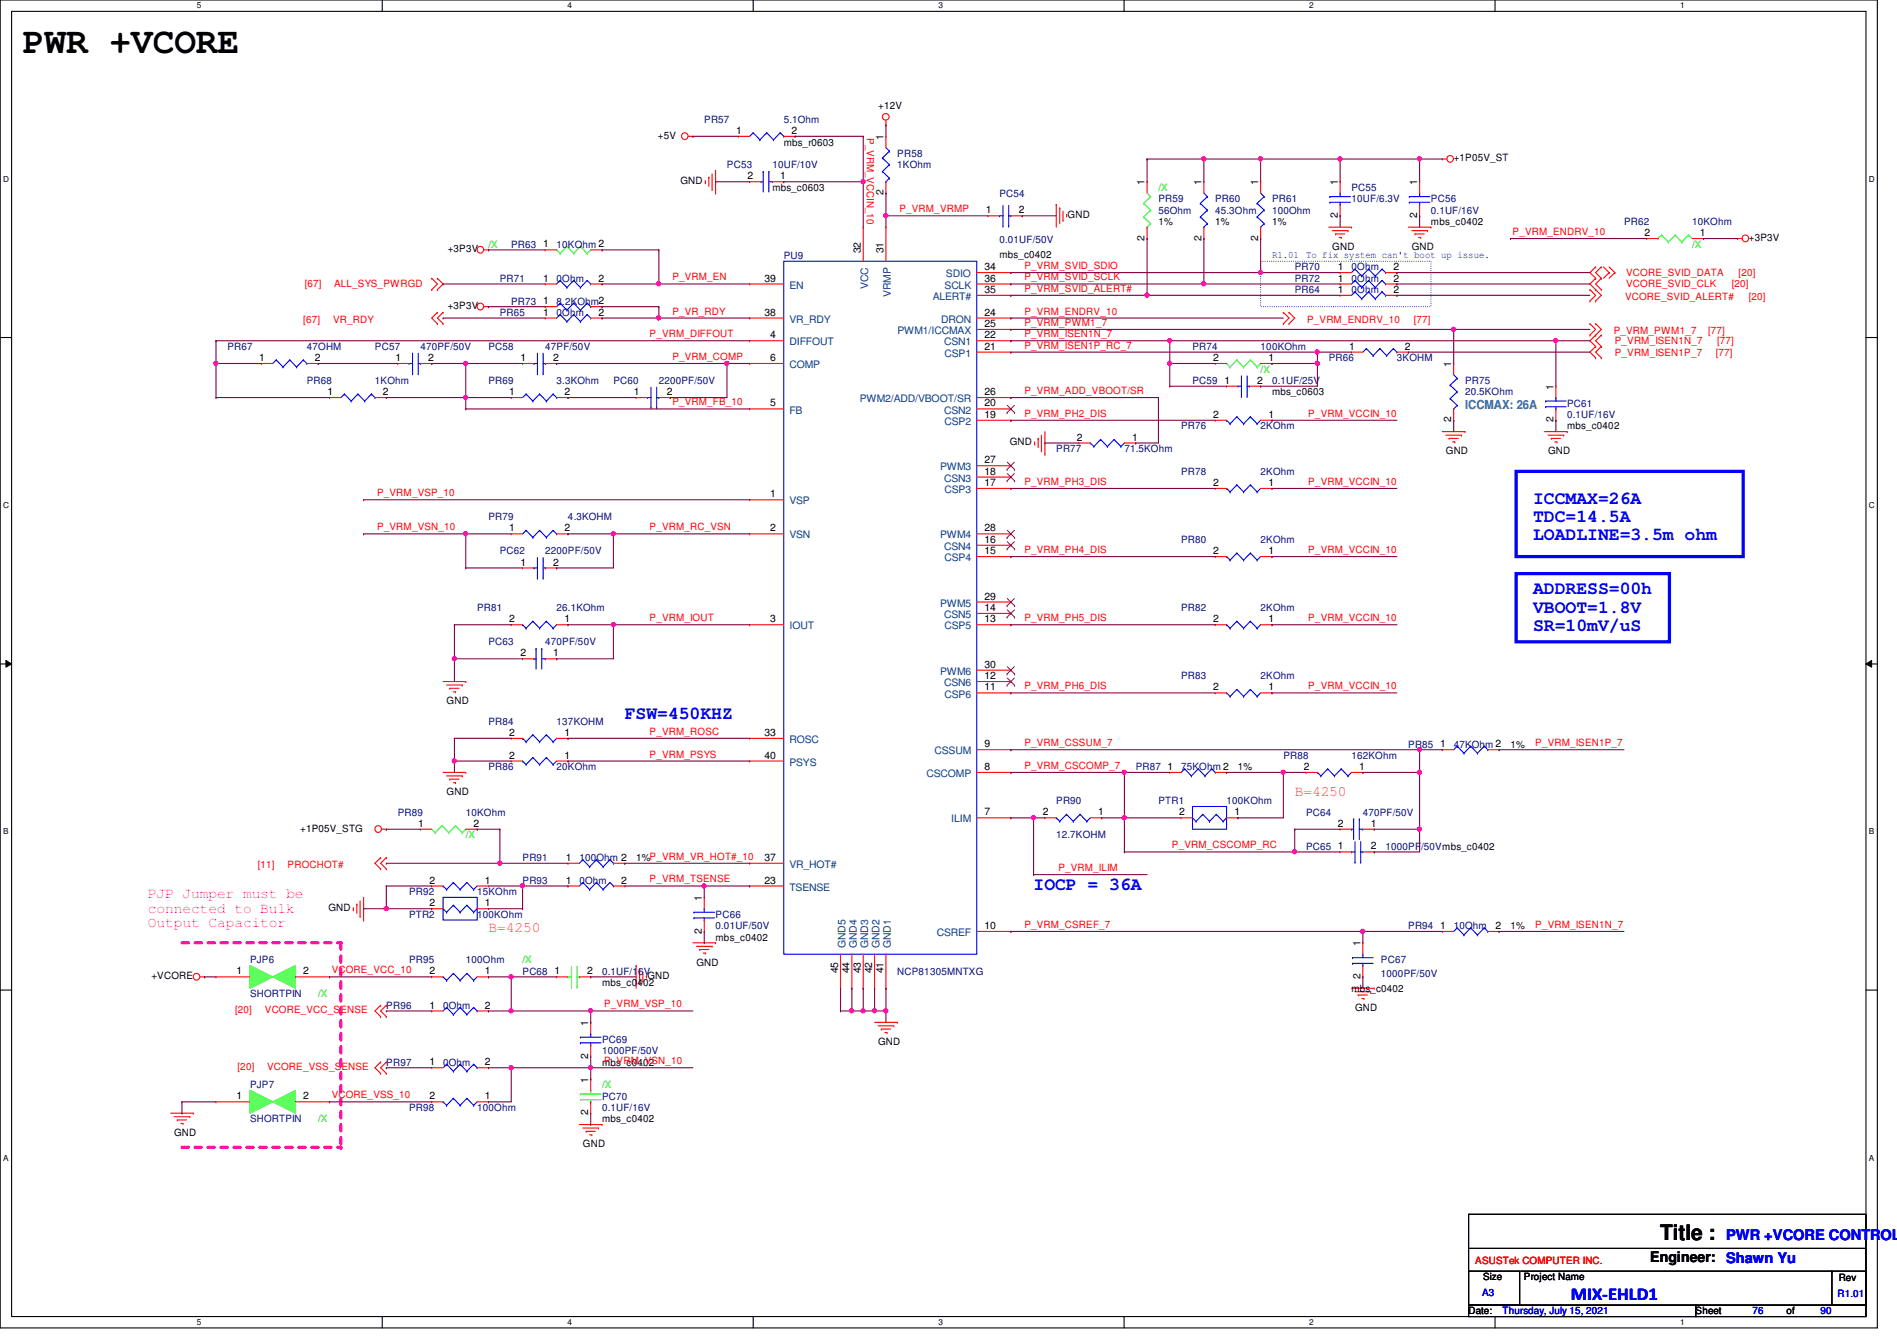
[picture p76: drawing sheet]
<svg xmlns="http://www.w3.org/2000/svg" width="297mm" height="210mm" viewBox="0 0 297 210" stroke-linecap="round" stroke-linejoin="round" font-family="sans-serif">
<defs><g id="words">
<text font-size="5.7" x="3.6" y="8.3">PWR +VCORE</text>
<text font-size="3.3" x="260" y="194.1">Title :</text>
<g font-size="2.8" fill="#00f">
<text x="240.1" y="78.8">ICCMAX=26A</text>
<text x="240.1" y="81.7">TDC=14.5A</text>
<text x="240.1" y="84.5">LOADLINE=3.5m ohm</text>
<text x="240.1" y="93">ADDRESS=00h</text>
<text x="240.1" y="95.9">VBOOT=1.8V</text>
<text x="240.1" y="98.7">SR=10mV/uS</text>
<text x="97.8" y="112.6">FSW=450KHZ</text>
<text x="161.8" y="139.3">IOCP = 36A</text>
<text x="246" y="203.5">MIX-EHLD1</text>
</g>
<g font-size="2.3" fill="#ff8000">
<text x="202.7" y="124.5">B=4250</text>
<text x="76.5" y="145.9">B=4250</text>
</g>
<g font-size="2.3" fill="#f0f">
<text x="23.2" y="140.5">PJP Jumper must be</text>
<text x="23.2" y="142.8">connected to Bulk</text>
<text x="23.2" y="145.1">Output Capacitor</text>
</g>
<text font-size="2.3" x="258.4" y="197.5">Engineer:</text>
<g font-size="2.3" fill="#00f">
<text x="270.3" y="194.1">PWR +VCORE CONTROL</text>
<text x="270.3" y="197.7">Shawn Yu</text>
</g>
<text font-size="1.9" fill="#0080c0" x="229.4" y="64.1">ICCMAX: 26A</text>
<g font-size="1.6">
<text x="137.5" y="17.1">+12V</text>
<text x="103" y="21.7">+5V</text>
<text x="115.3" y="21">1</text>
<text x="122.7" y="22.8">mbs_r0603</text>
<text x="123.9" y="21">2</text>
<text x="138.3" y="21.9" transform="rotate(-90 138.3 21.9)">1</text>
<text x="106.5" y="28.8">GND</text>
<text x="117" y="28.1">2</text>
<text x="120.9" y="29.9">mbs_c0603</text>
<text x="122.2" y="28.1">1</text>
<text x="179.2" y="29" transform="rotate(-90 179.2 29)">1</text>
<text x="188.1" y="29" transform="rotate(-90 188.1 29)">1</text>
<text x="197" y="29" transform="rotate(-90 197 29)">1</text>
<text x="209.5" y="29" transform="rotate(-90 209.5 29)">1</text>
<text x="221.9" y="29" transform="rotate(-90 221.9 29)">1</text>
<text x="227.6" y="25.3">+1P05V_ST</text>
<text x="138.3" y="30.6" transform="rotate(-90 138.3 30.6)">2</text>
<text x="154.4" y="33.4">1</text>
<text x="159.5" y="33.4">2</text>
<text x="167.2" y="34.2">GND</text>
<text x="181.4" y="35.2">1%</text>
<text x="190.3" y="35.2">1%</text>
<text x="199.2" y="35.2">1%</text>
<text x="209.5" y="34.1" transform="rotate(-90 209.5 34.1)">2</text>
<text x="221.9" y="34.1" transform="rotate(-90 221.9 34.1)">2</text>
<text x="224.1" y="35.2">mbs_c0402</text>
<text x="70.1" y="39.5">+3P3V</text>
<text x="85" y="38.7">1</text>
<text x="134.8" y="39.7" transform="rotate(-90 134.8 39.7)">32</text>
<text x="138.3" y="39.7" transform="rotate(-90 138.3 39.7)">31</text>
<text x="156.5" y="40.4">mbs_c0402</text>
<text x="179.2" y="37.7" transform="rotate(-90 179.2 37.7)">2</text>
<text x="188.1" y="37.7" transform="rotate(-90 188.1 37.7)">2</text>
<text x="197" y="37.7" transform="rotate(-90 197 37.7)">2</text>
<text x="208.6" y="39.1">GND</text>
<text x="221.1" y="39.1">GND</text>
<text x="257.5" y="37">2</text>
<text x="266.2" y="37">1</text>
<text x="273.9" y="37.7">+3P3V</text>
<text x="85" y="47.6">1</text>
<text x="85" y="44.1">1</text>
<text x="93.7" y="44.1">2</text>
<text x="119.7" y="44.1">39</text>
<text x="154.2" y="42.3">34</text>
<text x="154.2" y="44.1">36</text>
<text x="154.2" y="45.8">35</text>
<text x="209.5" y="45.8">1</text>
<text x="209.5" y="42.3">1</text>
<text x="209.5" y="44.1">1</text>
<text x="218.2" y="45.8">2</text>
<text x="218.2" y="42.3">2</text>
<text x="218.2" y="44.1">2</text>
<text x="70.1" y="48.4">+3P3V</text>
<text x="85" y="49.4">1</text>
<text x="93.7" y="49.4">2</text>
<text x="119.7" y="49.4">38</text>
<text x="120.6" y="53">4</text>
<text x="154.2" y="51.2">25</text>
<text x="154.2" y="53">22</text>
<text x="154.2" y="49.4">24</text>
<text x="40.6" y="56.5">1</text>
<text x="49.3" y="56.5">2</text>
<text x="61.9" y="56.5">1</text>
<text x="67.1" y="56.5">2</text>
<text x="81.5" y="56.5">1</text>
<text x="86.6" y="56.5">2</text>
<text x="120.6" y="56.5">6</text>
<text x="154.2" y="54.7">21</text>
<text x="189.9" y="56.5">2</text>
<text x="198.6" y="56.5">1</text>
<text x="211.3" y="54.7">1</text>
<text x="220" y="54.7">2</text>
<text x="227.2" y="57.4" transform="rotate(-90 227.2 57.4)">1</text>
<text x="51.3" y="61.8">1</text>
<text x="59.9" y="61.8">2</text>
<text x="79.7" y="61.8">1</text>
<text x="88.4" y="61.8">2</text>
<text x="99.3" y="61.8">1</text>
<text x="104.4" y="61.8">2</text>
<text x="120.6" y="63.6">5</text>
<text x="154.2" y="65.4">19</text>
<text x="154.2" y="61.8">26</text>
<text x="154.2" y="63.6">20</text>
<text x="189.9" y="65.4">2</text>
<text x="191.7" y="60.1">1</text>
<text x="196.8" y="60.1">2</text>
<text x="198.6" y="65.4">1</text>
<text x="199.2" y="61.9">mbs_c0603</text>
<text x="243.2" y="61" transform="rotate(-90 243.2 61)">1</text>
<text x="158.1" y="69.7">GND</text>
<text x="168.6" y="69">2</text>
<text x="177.3" y="69">1</text>
<text x="226.4" y="71.1">GND</text>
<text x="227.2" y="66.1" transform="rotate(-90 227.2 66.1)">2</text>
<text x="242.4" y="71.1">GND</text>
<text x="243.2" y="66.1" transform="rotate(-90 243.2 66.1)">2</text>
<text x="245.4" y="67.2">mbs_c0402</text>
<text x="120.6" y="77.9">1</text>
<text x="154.2" y="76.1">17</text>
<text x="154.2" y="72.5">27</text>
<text x="154.2" y="74.3">18</text>
<text x="189.9" y="76.1">2</text>
<text x="198.6" y="76.1">1</text>
<text x="79.7" y="83.2">1</text>
<text x="88.4" y="83.2">2</text>
<text x="120.6" y="83.2">2</text>
<text x="154.2" y="83.2">28</text>
<text x="81.5" y="88.5">1</text>
<text x="86.6" y="88.5">2</text>
<text x="154.2" y="85">16</text>
<text x="154.2" y="86.7">15</text>
<text x="189.9" y="86.7">2</text>
<text x="198.6" y="86.7">1</text>
<text x="154.2" y="93.9">29</text>
<text x="154.2" y="95.6">14</text>
<text x="79.7" y="97.4">2</text>
<text x="88.4" y="97.4">1</text>
<text x="120.6" y="97.4">3</text>
<text x="154.2" y="97.4">13</text>
<text x="189.9" y="97.4">2</text>
<text x="198.6" y="97.4">1</text>
<text x="81.5" y="102.7">2</text>
<text x="86.6" y="102.7">1</text>
<text x="154.2" y="104.5">30</text>
<text x="154.2" y="106.3">12</text>
<text x="69.9" y="110.2">GND</text>
<text x="154.2" y="108.1">11</text>
<text x="189.9" y="108.1">2</text>
<text x="198.6" y="108.1">1</text>
<text x="79.7" y="115.2">2</text>
<text x="79.7" y="118.7">2</text>
<text x="88.4" y="115.2">1</text>
<text x="88.4" y="118.7">1</text>
<text x="119.7" y="115.2">33</text>
<text x="119.7" y="118.7">40</text>
<text x="154.2" y="117">9</text>
<text x="225.5" y="117">1</text>
<text x="236.5" y="117">1%</text>
<text x="69.9" y="124.5">GND</text>
<text x="154.2" y="120.5">8</text>
<text x="182.8" y="120.5">1</text>
<text x="193.8" y="120.6">1%</text>
<text x="204.2" y="120.5">2</text>
<text x="212.8" y="120.5">1</text>
<text x="47" y="130.2">+1P05V_STG</text>
<text x="65.5" y="129.4">1</text>
<text x="74.2" y="129.4">2</text>
<text x="154.2" y="127.6">7</text>
<text x="163.3" y="127.6">2</text>
<text x="172" y="127.6">1</text>
<text x="184.6" y="127.6">2</text>
<text x="193.3" y="127.6">1</text>
<text x="209.5" y="129.4">2</text>
<text x="214.6" y="129.4">1</text>
<text x="88.6" y="134.7">1</text>
<text x="99.6" y="134.8">1%P_VRM_VR_HOT#_10</text>
<text x="119.7" y="134.7">37</text>
<text x="209.5" y="133">1</text>
<text x="214.6" y="133">2</text>
<text x="51.4" y="142.6">GND</text>
<text x="67.3" y="141.9">2</text>
<text x="67.3" y="138.3">2</text>
<text x="75.9" y="141.9">1</text>
<text x="75.9" y="138.3">1</text>
<text x="88.6" y="138.3">1</text>
<text x="97.3" y="138.3">2</text>
<text x="109.9" y="141" transform="rotate(-90 109.9 141)">1</text>
<text x="119.7" y="138.3">23</text>
<text x="109.9" y="146.1" transform="rotate(-90 109.9 146.1)">2</text>
<text x="112.1" y="147.2">mbs_c0402</text>
<text x="154.2" y="145.4">10</text>
<text x="213" y="148.1" transform="rotate(-90 213 148.1)">1</text>
<text x="225.5" y="145.4">1</text>
<text x="234.2" y="145.4">2</text>
<text x="236.5" y="145.5">1%</text>
<text x="23.7" y="153.3">+VCORE</text>
<text x="37" y="152.5">1</text>
<text x="47.5" y="152.5">2</text>
<text x="67.3" y="152.5">2</text>
<text x="75.9" y="152.5">1</text>
<text x="86.8" y="152.5">1</text>
<text x="91.9" y="152.5">2</text>
<text x="94.3" y="154.3">mbs_c0402</text>
<text x="101.4" y="153.3">GND</text>
<text x="109" y="151.1">GND</text>
<text x="131.2" y="152.4" transform="rotate(-90 131.2 152.4)">45</text>
<text x="133" y="152.4" transform="rotate(-90 133 152.4)">44</text>
<text x="134.8" y="152.4" transform="rotate(-90 134.8 152.4)">43</text>
<text x="136.6" y="152.4" transform="rotate(-90 136.6 152.4)">42</text>
<text x="138.3" y="152.4" transform="rotate(-90 138.3 152.4)">41</text>
<text x="211.6" y="155.2">mbs_c0402</text>
<text x="213" y="153.2" transform="rotate(-90 213 153.2)">2</text>
<text x="67.3" y="157.9">1</text>
<text x="75.9" y="157.9">2</text>
<text x="92.1" y="160.6" transform="rotate(-90 92.1 160.6)">1</text>
<text x="212.2" y="158.2">GND</text>
<text x="67.3" y="166.8">1</text>
<text x="75.9" y="166.8">2</text>
<text x="92.1" y="165.7" transform="rotate(-90 92.1 165.7)">2</text>
<text x="94.3" y="166.8">mbs_c0402</text>
<text x="137.5" y="163.6">GND</text>
<text x="37" y="172.1">1</text>
<text x="47.5" y="172.1">2</text>
<text x="67.3" y="172.1">2</text>
<text x="75.9" y="172.1">1</text>
<text x="92.1" y="169.5" transform="rotate(-90 92.1 169.5)">1</text>
<text x="27.3" y="177.8">GND</text>
<text x="91.3" y="179.6">GND</text>
<text x="92.1" y="174.6" transform="rotate(-90 92.1 174.6)">2</text>
<text x="94.3" y="175.7">mbs_c0402</text>
<text x="232.2" y="200.4">Size</text>
<text x="238.6" y="200.4">Project Name</text>
<text x="287.9" y="200.6">Rev</text>
<text x="230" y="205.7">Date:</text>
<text x="265.5" y="205.7">Sheet</text>
<text x="279.7" y="205.7">of</text>
</g>
<g font-size="1.6" fill="#000080">
<text x="110.3" y="19.2">PR57</text>
<text x="122.7" y="19.2">5.1Ohm</text>
<text x="113.8" y="26.3">PC53</text>
<text x="120.9" y="26.3">10UF/10V</text>
<text x="140.5" y="24.6">PR58</text>
<text x="140.5" y="26.3">1KOhm</text>
<text x="211.6" y="29.9">PC55</text>
<text x="156.5" y="30.8">PC54</text>
<text x="181.4" y="31.7">PR59</text>
<text x="181.4" y="33.4">56Ohm</text>
<text x="190.3" y="31.7">PR60</text>
<text x="190.3" y="33.4">45.3Ohm</text>
<text x="199.2" y="31.7">PR61</text>
<text x="199.2" y="33.4">100Ohm</text>
<text x="211.6" y="31.7">10UF/6.3V</text>
<text x="224.1" y="31.7">PC56</text>
<text x="224.1" y="33.4">0.1UF/16V</text>
<text x="254.3" y="35.2">PR62</text>
<text x="265" y="35.2">10KOhm</text>
<text x="80" y="38.8">PR63</text>
<text x="87.2" y="38.8">10KOhm 2</text>
<text x="122.7" y="40.6">PU9</text>
<text x="156.5" y="38.1">0.01UF/50V</text>
<text x="78.3" y="44.1">PR71</text>
<text x="80" y="47.7">PR73</text>
<text x="87.2" y="47.7">8.2KOhm2</text>
<text x="87.2" y="44.1">0Ohm</text>
<text x="202.7" y="45.9">PR64</text>
<text x="202.7" y="42.3">PR70</text>
<text x="202.7" y="44.1">PR72</text>
<text x="211.6" y="45.9">0Ohm</text>
<text x="211.6" y="42.3">0Ohm</text>
<text x="211.6" y="44.1">0Ohm</text>
<text x="78.3" y="49.4">PR65</text>
<text x="87.2" y="49.4">0Ohm</text>
<text x="35.6" y="54.8">PR67</text>
<text x="48" y="54.8">47OHM</text>
<text x="58.7" y="54.8">PC57</text>
<text x="65.8" y="54.8">470PF/50V</text>
<text x="76.5" y="54.8">PC58</text>
<text x="85.4" y="54.8">47PF/50V</text>
<text x="186.7" y="54.8">PR74</text>
<text x="197.4" y="54.8">100KOhm</text>
<text x="208.1" y="56.6">PR66</text>
<text x="218.7" y="56.6">3KOHM</text>
<text x="48" y="60.1">PR68</text>
<text x="58.7" y="60.1">1KOhm</text>
<text x="76.5" y="60.1">PR69</text>
<text x="87.2" y="60.1">3.3KOhm</text>
<text x="96.1" y="60.1">PC60</text>
<text x="103.2" y="60.1">2200PF/50V</text>
<text x="186.7" y="60.1">PC59</text>
<text x="199.2" y="60.1">0.1UF/25V</text>
<text x="229.4" y="60.1">PR75</text>
<text x="229.4" y="61.9">20.5KOhm</text>
<text x="245.4" y="63.7">PC61</text>
<text x="245.4" y="65.4">0.1UF/16V</text>
<text x="165.4" y="70.8">PR77</text>
<text x="176.1" y="70.8">71.5KOhm</text>
<text x="185" y="67.2">PR76</text>
<text x="197.4" y="67.2">2KOhm</text>
<text x="185" y="74.3">PR78</text>
<text x="197.4" y="74.3">2KOhm</text>
<text x="76.5" y="81.4">PR79</text>
<text x="88.9" y="81.4">4.3KOHM</text>
<text x="78.3" y="86.8">PC62</text>
<text x="85.4" y="86.8">2200PF/50V</text>
<text x="185" y="85">PR80</text>
<text x="197.4" y="85">2KOhm</text>
<text x="74.7" y="95.7">PR81</text>
<text x="87.2" y="95.7">26.1KOhm</text>
<text x="185" y="95.7">PR82</text>
<text x="197.4" y="95.7">2KOhm</text>
<text x="76.5" y="101">PC63</text>
<text x="85.4" y="101">470PF/50V</text>
<text x="185" y="106.3">PR83</text>
<text x="197.4" y="106.3">2KOhm</text>
<text x="76.5" y="113.5">PR84</text>
<text x="87.2" y="113.5">137KOHM</text>
<text x="201" y="118.8">PR88</text>
<text x="211.6" y="118.8">162KOhm</text>
<text x="220.5" y="117">PR85</text>
<text x="227.6" y="117">47KOhm 2</text>
<text x="76.5" y="120.6">PR86</text>
<text x="87.2" y="120.6">20KOhm</text>
<text x="165.4" y="125.9">PR90</text>
<text x="177.8" y="120.6">PR87</text>
<text x="181.4" y="125.9">PTR1</text>
<text x="185" y="120.6">75KOhm 2</text>
<text x="192.1" y="125.9">100KOhm</text>
<text x="62.3" y="127.7">PR89</text>
<text x="72.9" y="127.7">10KOhm</text>
<text x="165.4" y="131.2">12.7KOHM</text>
<text x="204.5" y="127.7">PC64</text>
<text x="213.4" y="127.7">470PF/50V</text>
<text x="81.8" y="134.8">PR91</text>
<text x="90.7" y="134.8">100Ohm 2</text>
<text x="204.5" y="133">PC65</text>
<text x="217" y="133">1000PF/50Vmbs_c0402</text>
<text x="64" y="143.7">PTR2</text>
<text x="64" y="140.1">PR92</text>
<text x="74.7" y="143.7">100KOhm</text>
<text x="74.7" y="140.1">15KOhm</text>
<text x="81.8" y="138.3">PR93</text>
<text x="90.7" y="138.3">0Ohm</text>
<text x="112.1" y="143.7">PC66</text>
<text x="112.1" y="145.5">0.01UF/50V</text>
<text x="220.5" y="145.5">PR94</text>
<text x="227.6" y="145.5">10Ohm</text>
<text x="39.2" y="150.8">PJP6</text>
<text x="64" y="150.8">PR95</text>
<text x="72.9" y="150.8">100Ohm</text>
<text x="81.8" y="152.6">PC68</text>
<text x="94.3" y="152.6">0.1UF/16V</text>
<text x="140.5" y="152.6">NCP81305MNTXG</text>
<text x="216.2" y="150.8">PC67</text>
<text x="216.2" y="152.9">1000PF/50V</text>
<text x="39.2" y="156.1">SHORTPIN</text>
<text x="60.5" y="157.9">PR96</text>
<text x="69.4" y="157.9">0Ohm</text>
<text x="60.5" y="166.8">PR97</text>
<text x="69.4" y="166.8">0Ohm</text>
<text x="94.3" y="163.2">PC69</text>
<text x="94.3" y="165">1000PF/50V</text>
<text x="39.2" y="170.3">PJP7</text>
<text x="64" y="173.9">PR98</text>
<text x="74.7" y="173.9">100Ohm</text>
<text x="94.3" y="172.1">PC70</text>
<text x="94.3" y="173.9">0.1UF/16V</text>
<text x="39.2" y="175.7">SHORTPIN</text>
</g>
<g font-size="1.6" fill="#f00">
<text x="135.7" y="21.7" transform="rotate(90 135.7 21.7)">P_VRM_VCCIN_10</text>
<text x="140.8" y="33.2">P_VRM_VRMP</text>
<text x="236.9" y="36.8">P_VRM_ENDRV_10</text>
<text x="47.7" y="45">[67]</text>
<text x="52.3" y="45">ALL_SYS_PWRGD</text>
<text x="105.3" y="43.9">P_VRM_EN</text>
<text x="160.4" y="42.1">P_VRM_SVID_SDIO</text>
<text x="160.4" y="43.9">P_VRM_SVID_SCLK</text>
<text x="160.4" y="45.7">P_VRM_SVID_ALERT#</text>
<text x="254.5" y="46.9">VCORE_SVID_ALERT#</text>
<text x="254.6" y="43.2">VCORE_SVID_DATA</text>
<text x="254.6" y="45">VCORE_SVID_CLK</text>
<text x="271.2" y="45">[20]</text>
<text x="272.2" y="43.2">[20]</text>
<text x="273.9" y="46.9">[20]</text>
<text x="47.5" y="50.5">[67]</text>
<text x="52.2" y="50.5">VR_RDY</text>
<text x="101.7" y="52.8">P_VRM_DIFFOUT</text>
<text x="105.3" y="49.2">P_VR_RDY</text>
<text x="160.4" y="49.2">P_VRM_ENDRV_10</text>
<text x="160.4" y="51">P_VRM_PWM1_7</text>
<text x="160.4" y="52.8">P_VRM_ISEN1N_7</text>
<text x="204.7" y="50.5">P_VRM_ENDRV_10</text>
<text x="221.4" y="50.5">[77]</text>
<text x="252.7" y="52.3">P_VRM_PWM1_7</text>
<text x="252.9" y="53.9">P_VRM_ISEN1N_7</text>
<text x="267.5" y="52.3">[77]</text>
<text x="268.9" y="53.9">[77]</text>
<text x="105.3" y="56.3">P_VRM_COMP</text>
<text x="160.4" y="54.6">P_VRM_ISEN1P_RC_7</text>
<text x="252.9" y="55.7">P_VRM_ISEN1P_7</text>
<text x="268.7" y="55.7">[77]</text>
<text x="105.3" y="63.5">P_VRM_FB_10</text>
<text x="160.4" y="61.7">P_VRM_ADD_VBOOT/SR</text>
<text x="160.4" y="65.2">P_VRM_PH2_DIS</text>
<text x="204.8" y="65.2">P_VRM_VCCIN_10</text>
<text x="59.1" y="77.7">P_VRM_VSP_10</text>
<text x="160.4" y="75.9">P_VRM_PH3_DIS</text>
<text x="204.8" y="75.9">P_VRM_VCCIN_10</text>
<text x="59.1" y="83">P_VRM_VSN_10</text>
<text x="101.7" y="83">P_VRM_RC_VSN</text>
<text x="160.4" y="86.6">P_VRM_PH4_DIS</text>
<text x="204.8" y="86.6">P_VRM_VCCIN_10</text>
<text x="101.7" y="97.2">P_VRM_IOUT</text>
<text x="160.4" y="97.2">P_VRM_PH5_DIS</text>
<text x="204.8" y="97.2">P_VRM_VCCIN_10</text>
<text x="160.4" y="107.9">P_VRM_PH6_DIS</text>
<text x="204.8" y="107.9">P_VRM_VCCIN_10</text>
<text x="101.7" y="115">P_VRM_ROSC</text>
<text x="101.7" y="118.6">P_VRM_PSYS</text>
<text x="160.4" y="116.8">P_VRM_CSSUM_7</text>
<text x="240.4" y="116.8">P_VRM_ISEN1P_7</text>
<text x="160.4" y="120.4">P_VRM_CSCOMP_7</text>
<text x="40.4" y="135.8">[11]</text>
<text x="45" y="135.8">PROCHOT#</text>
<text x="165.7" y="136.4">P_VRM_ILIM</text>
<text x="183.5" y="132.8">P_VRM_CSCOMP_RC</text>
<text x="101.7" y="138.1">P_VRM_TSENSE</text>
<text x="160.4" y="145.2">P_VRM_CSREF_7</text>
<text x="240.4" y="145.2">P_VRM_ISEN1N_7</text>
<text x="51.9" y="152.4">VCORE_VCC_10</text>
<text x="36.8" y="158.6">[20]</text>
<text x="41.5" y="158.6">VCORE_VCC_SENSE</text>
<text x="94.6" y="157.7">P_VRM_VSP_10</text>
<text x="37.2" y="167.5">[20]</text>
<text x="41.8" y="167.5">VCORE_VSS_SENSE</text>
<text x="94.6" y="166.6">P_VRM_VSN_10</text>
<text x="51.9" y="171.9">VCORE_VSS_10</text>
<text x="231" y="197.9">ASUSTek COMPUTER INC.</text>
</g>
<g font-size="1.6" fill="#0f0">
<text x="181.4" y="29.9">/X</text>
<text x="76.5" y="38.8">/X</text>
<text x="265" y="38.8">/X</text>
<text x="197.4" y="58.3">/X</text>
<text x="72.9" y="131.2">/X</text>
<text x="81.8" y="150.8">/X</text>
<text x="49.8" y="156.1">/X</text>
<text x="94.3" y="170.3">/X</text>
<text x="49.8" y="175.7">/X</text>
</g>
<g font-size="1.6" fill="#00f">
<text x="199.2" y="40.3">R1.01</text>
<text x="204.5" y="40.3">To fix system can't boot up issue.</text>
<text x="232.1" y="202.9">A3</text>
<text x="287.7" y="203.1">R1.01</text>
<text x="235.3" y="205.7">Thursday, July 15, 2021</text>
<text x="274.4" y="205.7">76</text>
<text x="285.1" y="205.7">90</text>
</g>
<g font-size="1.6" fill="#004080">
<text x="123.6" y="45.2">EN</text>
<text x="135.9" y="45.3" transform="rotate(-90 135.9 45.3)">VCC</text>
<text x="139.5" y="46.5" transform="rotate(-90 139.5 46.5)">VRMP</text>
<text x="146" y="46.9">ALERT#</text>
<text x="147.9" y="45.2">SCLK</text>
<text x="148.1" y="43.4">SDIO</text>
<text x="123.6" y="50.5">VR_RDY</text>
<text x="140.5" y="52.3">PWM1/ICCMAX</text>
<text x="147.4" y="50.5">DRON</text>
<text x="123.6" y="57.6">COMP</text>
<text x="123.6" y="54.1">DIFFOUT</text>
<text x="147.8" y="54.1">CSN1</text>
<text x="147.9" y="55.8">CSP1</text>
<text x="123.6" y="64.7">FB</text>
<text x="134.6" y="62.9">PWM2/ADD/VBOOT/SR</text>
<text x="147.8" y="64.7">CSN2</text>
<text x="147.9" y="66.5">CSP2</text>
<text x="147.2" y="73.6">PWM3</text>
<text x="147.8" y="75.4">CSN3</text>
<text x="147.9" y="77.2">CSP3</text>
<text x="123.6" y="79">VSP</text>
<text x="123.6" y="84.3">VSN</text>
<text x="147.2" y="84.3">PWM4</text>
<text x="147.8" y="86.1">CSN4</text>
<text x="147.9" y="87.8">CSP4</text>
<text x="147.2" y="95">PWM5</text>
<text x="123.6" y="98.5">IOUT</text>
<text x="147.8" y="96.7">CSN5</text>
<text x="147.9" y="98.5">CSP5</text>
<text x="147.2" y="105.6">PWM6</text>
<text x="147.8" y="107.4">CSN6</text>
<text x="147.9" y="109.2">CSP6</text>
<text x="123.6" y="116.3">ROSC</text>
<text x="123.6" y="119.8">PSYS</text>
<text x="146.3" y="118.1">CSSUM</text>
<text x="145.1" y="121.6">CSCOMP</text>
<text x="148.9" y="128.7">ILIM</text>
<text x="123.6" y="135.8">VR_HOT#</text>
<text x="123.6" y="139.4">TSENSE</text>
<text x="132.4" y="148.5" transform="rotate(-90 132.4 148.5)">GND5</text>
<text x="134.2" y="148.5" transform="rotate(-90 134.2 148.5)">GND4</text>
<text x="135.9" y="148.5" transform="rotate(-90 135.9 148.5)">GND3</text>
<text x="137.7" y="148.5" transform="rotate(-90 137.7 148.5)">GND2</text>
<text x="139.5" y="148.5" transform="rotate(-90 139.5 148.5)">GND1</text>
<text x="146.7" y="146.5">CSREF</text>
</g>
<g font-size="1.3">
<text x="30.8" y="1.3">5</text>
<text x="88.9" y="1.3">4</text>
<text x="146.9" y="1.3">3</text>
<text x="205" y="1.3">2</text>
<text x="263.1" y="1.3">1</text>
<text x=".5" y="28.4">D</text>
<text x="292.6" y="28.4">D</text>
<text x=".5" y="79.5">C</text>
<text x="292.6" y="79.5">C</text>
<text x=".5" y="130.6">B</text>
<text x="292.6" y="130.6">B</text>
<text x=".5" y="181.7">A</text>
<text x="292.6" y="181.7">A</text>
<text x="30.8" y="207.4">5</text>
<text x="88.9" y="207.4">4</text>
<text x="146.9" y="207.4">3</text>
<text x="205" y="207.4">2</text>
<text x="263.1" y="207.4">1</text>
</g>
</g></defs>
<path d="M0 0h294v207.9h-294zM1.8 1.8h290.4v204.3h-290.4z" fill="none" stroke="#000" stroke-width=".17"/>
<g fill="#fff">
<path d="M30.8 .2h.7v1.4h-.7z"/>
<path d="M30.8 206.2h.7v1.4h-.7z"/>
</g>
<path d="M59.9 0v1.8M59.9 206.1v1.8" fill="none" stroke="#000" stroke-width=".17"/>
<g fill="#fff">
<path d="M88.9 .2h.6v1.4h-.6z"/>
<path d="M88.9 206.2h.6v1.4h-.6z"/>
</g>
<path d="M117.9 0v1.8M117.9 206.1v1.8" fill="none" stroke="#000" stroke-width=".17"/>
<g fill="#fff">
<path d="M146.9 .2h.7v1.4h-.7z"/>
<path d="M146.9 206.2h.7v1.4h-.7z"/>
</g>
<path d="M176 0v1.8M176 206.1v1.8" fill="none" stroke="#000" stroke-width=".17"/>
<g fill="#fff">
<path d="M205 .2h.7v1.4h-.7z"/>
<path d="M205 206.2h.7v1.4h-.7z"/>
</g>
<path d="M234.1 0v1.8M234.1 206.1v1.8" fill="none" stroke="#000" stroke-width=".17"/>
<g fill="#fff">
<path d="M263.1 .2h.7v1.4h-.7z"/>
<path d="M263.1 206.2h.7v1.4h-.7z"/>
<path d="M.5 27.3h.9v1.4h-.9z"/>
<path d="M292.6 27.3h.9v1.4h-.9z"/>
<path d="M.5 78.4h.9v1.4h-.9z"/>
<path d="M292.6 78.4h.9v1.4h-.9z"/>
</g>
<path d="M0 52.8h1.8M292.2 52.8h1.8" fill="none" stroke="#000" stroke-width=".17"/>
<g fill="#fff">
<path d="M.5 129.5h.8v1.4h-.8z"/>
<path d="M292.6 129.5h.9v1.4h-.9z"/>
</g>
<path d="M0 103.9h1.8M292.2 103.9h1.8" fill="none" stroke="#000" stroke-width=".17"/>
<path d="M.9 103.4l.9 .5-.9 .5zM292.2 103.9l.9-.5v1z" fill="#000"/>
<path d="M.9 103.4l.9 .5-.9 .5zM292.2 103.9l.9-.5v1z" fill="none" stroke="#000" stroke-width=".16"/>
<g fill="#fff">
<path d="M.5 180.5h.8v1.4h-.8z"/>
<path d="M292.6 180.5h.9v1.4h-.9z"/>
</g>
<path d="M0 155h1.8M292.2 155h1.8" fill="none" stroke="#000" stroke-width=".17"/>
<path d="M53.4 147.6v32" fill="none" stroke="#f0f" stroke-width=".51" stroke-dasharray="1 1"/>
<circle cx="53.4" cy="179.6" r=".25" fill="#f0f" stroke-dasharray="1 1"/>
<path d="M28.5 147.6h24.9" fill="none" stroke="#f0f" stroke-width=".51" stroke-dasharray="1 1"/>
<circle cx="53.4" cy="147.6" r=".25" fill="#f0f" stroke-dasharray="1 1"/>
<path d="M28.5 179.6h24.9" fill="none" stroke="#f0f" stroke-width=".51" stroke-dasharray="1 1"/>
<circle cx="53.4" cy="179.6" r=".25" fill="#f0f" stroke-dasharray="1 1"/>
<path d="M237.4 73.8h35.6v13.3h-35.6zM237.4 89.8h24v10.7h-24z" fill="none" stroke="#00f" stroke-width=".51"/>
<path d="M197.4 40.9h26.7v7.1h-26.7z" fill="none" stroke="#00f" stroke-width=".17" stroke-dasharray="0 .3"/>
<g fill="none" stroke="#f00" stroke-width=".17">
<path d="M138.7 19.6h.1M138.7 18.8v.8M75.8 39.1h.7M76.5 39.1h.1M107.8 21.3h.7M108.5 21.3h.1M110.4 28.6h.1M110.4 28.3v.3M111 27.7h.1M111 27.7v1.5M111.5 29.7h.1M111.5 27.2v2.5"/>
<path d="M112.1 30.2h.1M112.1 26.7v3.5M165.4 32h.1M165.4 32v3.6M165.9 32.6h.1M165.9 32.6v2.4M166.5 34.5h.1M166.5 33.1v1.4M167 33.6h.1M167 33.6v.4M188.5 28.4h.1M188.5 37.3h.1"/>
<path d="M188.5 28.4v1.8M188.5 35.6v1.7M208.1 35.6h3.5M208.6 36.1h2.5M209.1 36.6h.1M209.1 36.6h1.5M209.7 37.2h.3M210 37.2h.1M211.1 36.1h.1M211.6 35.6h.1M220.5 35.6h3.6M221.1 36.1h2.4"/>
<path d="M221.6 36.6h.1M221.6 36.6h1.4M222.1 37.2h.4M222.5 37.2h.1M223.5 36.1h.1M224.1 35.6h.1M225.8 24.9h.1M225.8 24.9h.8M272.1 37.3h.1M272.1 37.3h.7M67.6 45.3h.1M67.6 43.6h.1"/>
<path d="M67.6 43.6l.9 .8-.9 .9M68.5 48.9h.1M68.5 50.7h.1M68.5 43.6h.1M68.5 45.3h.1M68.5 48.9l-.9 .9 .9 .9M68.5 43.6l.9 .8-.9 .9M69.4 48.9h.1M69.4 50.7h.1M69.4 48.9l-.9 .9 .9 .9M75.8 48h.7M76.5 48h.1"/>
<path d="M201 48.9h.1M201 50.7h.1M201 48.9l.8 .9-.8 .9M201.8 48.9h.1M201.8 50.7h.1M201.8 48.9l.9 .9-.9 .9M249 45.3h.1M249 47.1h.1M249 50.7h.1M249 52.5h.1M249 45.3l.8 .9-.8 .9M249 50.7l.8 .9-.8 .9"/>
<path d="M249.8 45.3h.1M249.8 47.1h.1M249.8 41.8h.1M249.8 43.6h.1M249.8 50.7h.1M249.8 52.5h.1M249.8 54.2h.1M249.8 56h.1M249.8 43.6l-.8 .8 1.7 1.8-.9 .9M249.8 41.8l-.8 .9 .8 .9M249.8 50.7l.9 .9-1.7 1.7 .8 .9M249.8 54.2l-.8 .9 .8 .9"/>
<path d="M250.7 43.6h.1M250.7 41.8h.1M250.7 45.3h.1M250.7 56h.1M250.7 54.2h.1M250.7 52.5h.1M250.7 41.8l-.9 .9 .9 .9M250.7 43.6l-.9 .8 .9 .9M250.7 54.2l-.9 .9 .9 .9M250.7 52.5l-.9 .8 .9 .9M251.1 41.8l.9 .9M252 42.7h.1"/>
<path d="M252 42.7l-.9 .9M252 41.8l.9 .9M252.9 42.7h.1M252.9 42.7l-.9 .9M162 69.5h.1M162 69.2v.3M162.6 68.6h.1M162.6 68.6v1.5M163.1 70.6h.1M163.1 68.1v2.5M163.6 71.1h.1M163.6 67.6v3.5"/>
<path d="M190.3 76.5h.1M190.3 76.5h1.8M197.4 76.5h1.8M199.2 76.5h.1M225.8 67.6h3.6M226.4 68.1h2.5M226.9 68.6h.1M226.9 68.6h1.4M227.5 69.2h.3M227.8 69.2h.1M228.9 68.1h.1M229.4 67.6h.1"/>
<path d="M241.8 67.6h3.6M242.4 68.1h2.5M242.9 68.6h.1M242.9 68.6h1.4M243.5 69.2h.3M243.8 69.2h.1M244.9 68.1h.1M245.4 67.6h.1M69.4 106.7h3.5M69.9 107.2h2.5M70.4 107.7h.1M70.4 107.7h1.5"/>
<path d="M71 108.3h.3M71.3 108.3h.1M72.4 107.2h.1M72.9 106.7h.1M59.6 134.2h.1M59.6 136h.1M59.6 134.2l-.9 .9 .9 .9M59.8 129.8h.7M60.5 129.8h.1M60.5 134.2h.1M60.5 136h.1M60.5 134.2l-.9 .9 .9 .9"/>
<path d="M69.4 120.9h3.5M69.9 121.5h2.5M70.4 122h.1M70.4 122h1.5M71 122.5h.3M71.3 122.5h.1M72.4 121.5h.1M72.9 120.9h.1M31.3 152.9h.7M32 152.9h.1M55.3 142.4h.1M55.3 142.1v.3"/>
<path d="M55.9 141.5h.1M55.9 141.5v1.5M56.4 143.5h.1M56.4 141v2.5M56.9 144h.1M56.9 140.5v3.5M59.6 157.4h.1M59.6 159.1h.1M59.6 157.4l-.9 .8 .9 .9M60.5 157.4h.1M60.5 159.1h.1M60.5 157.4l-.9 .8 .9 .9"/>
<path d="M99.6 151.1h.1M99.6 151.1v3.6M100.2 151.7h.1M100.2 151.7v2.4M100.7 153.6h.1M100.7 152.2v1.4M101.2 152.7h.1M101.2 152.7v.4M108.5 147.6h3.6M109 148.1h2.5M109.6 148.6h.1M109.6 148.6h1.4"/>
<path d="M110.1 149.2h.3M110.4 149.2h.1M111.5 148.1h.1M112.1 147.6h.1M211.6 154.7h3.6M212.2 155.2h2.4M212.7 155.7h.1M212.7 155.7h1.4M213.2 156.3h.4M213.6 156.3h.1M214.6 155.2h.1M215.2 154.7h.1"/>
<path d="M225.8 145.8h.1M225.8 145.8h1.8M233 145.8h1.7M234.7 145.8h.1M26.7 174.2h3.6M27.3 174.8h2.4M27.8 175.3h.1M27.8 175.3h1.4M28.3 175.9h.4M28.7 175.9h.1M29.7 174.8h.1M30.3 174.2h.1"/>
<path d="M59.6 166.2h.1M59.6 168h.1M59.6 166.2l-.9 .9 .9 .9M60.5 166.2h.1M60.5 168h.1M60.5 166.2l-.9 .9 .9 .9M90.7 176h3.6M91.3 176.6h2.4M91.8 177.1h.1M91.8 177.1h1.4M92.3 177.6h.4M92.7 177.6h.1"/>
<path d="M93.7 176.6h.1M94.3 176h.1M136.9 160h3.6M137.5 160.6h2.5M138 161.1h.1M138 161.1h1.4M138.6 161.6h.3M138.9 161.6h.1M140 160.6h.1M140.5 160h.1"/>
<circle cx="138.7" cy="18.3" r=".52"/>
<circle cx="75.2" cy="39.1" r=".52"/>
<circle cx="107.2" cy="21.3" r=".52"/>
<circle cx="227.1" cy="24.9" r=".52"/>
<circle cx="273.3" cy="37.3" r=".52"/>
<circle cx="75.2" cy="48" r=".52"/>
<circle cx="59.2" cy="129.8" r=".52"/>
<circle cx="30.8" cy="152.9" r=".52"/>
</g>
<path d="M230 190.1h62.2v14.2h-62.2zM230 199h8v5.3h-8zM230 195.4h62.2M238.1 199h48.7M286.8 199h5.4v5.3h-5.4zM286.8 199h.1M292.2 195.4h.1M230 204.3h35.5v1.8h-35.5zM265.5 204.3h26.7v1.8h-26.7z" fill="none" stroke="#000" stroke-width=".17"/>
<g fill="none" stroke="#00f" stroke-width=".17">
<path d="M188 34h.1M188 31.8h.1M188 34l1.1 1M188 31.8l1.1 1.1M188.5 35.6h.1M188.5 30.2l.6 .6M189.1 35h.1M189.1 30.8h.1M189.1 32.9h.1M189.1 35l-.6 .6M189.1 32.9l-1.1 1.1M189.1 30.8l-1.1 1"/>
<path d="M192.1 76.5h.1M192.1 76.5l.5 .5M192.6 77h.1M193.7 75.9h.1M193.7 75.9l1 1.1M193.7 75.9l-1.1 1.1M194.7 77h.1M195.8 75.9h.1M195.8 75.9l1 1.1M195.8 75.9l-1.1 1.1M196.8 77h.1M197.4 76.5l-.6 .5"/>
<path d="M228.2 145.2h.1M228.2 145.2l1 1.1M228.2 145.2l-.6 .6M229.2 146.3h.1M230.3 145.2h.1M230.3 145.2l1 1.1M230.3 145.2l-1.1 1.1M231.3 146.3h.1M232.4 145.2h.1M232.4 145.2l.6 .6M232.4 145.2l-1.1 1.1M233 145.8h.1"/>
</g>
<path d="M39.2 170.7l3.5 1.8-3.5 1.7z" fill="#0f0"/>
<path d="M39.2 170.7l3.5 1.8-3.5 1.7z" fill="none" stroke="#0f0" stroke-width=".17"/>
<path d="M42.7 172.5l3.6-1.8v3.5z" fill="#0f0"/>
<g fill="none" stroke="#0f0" stroke-width=".17">
<path d="M179.1 34h.1M179.1 31.8h.1M179.1 34l1.1 1M179.1 31.8l1.1 1.1M179.6 35.6h.1M179.6 30.2l.6 .6M180.2 35h.1M180.2 30.8h.1M180.2 32.9h.1M180.2 35l-.6 .6M180.2 32.9l-1.1 1.1M180.2 30.8l-1.1 1"/>
<path d="M192.1 56.9h.1M192.1 56.9l.5 .5M192.6 57.4h.1M193.7 56.3h.1M193.7 56.3l1 1.1M193.7 56.3l-1.1 1.1M194.7 57.4h.1M195.8 56.3h.1M195.8 56.3l1 1.1M195.8 56.3l-1.1 1.1M196.8 57.4h.1M197.4 56.9l-.6 .5"/>
<path d="M42.7 172.5l3.6-1.8v3.5z"/>
</g>
<g fill="none" stroke="#f00" stroke-width=".17">
<path d="M135.2 35.6h.1M135.2 35.6v5.3M138.7 35.6h.1M138.7 21.3h.1M138.7 30.2h.1M138.7 21.3v1.8M138.7 28.4v1.8M138.7 35.6v5.3M179.6 28.4h.1M179.6 37.3h.1M179.6 28.4v1.8M179.6 35.6v1.7"/>
<path d="M85.4 49.8h.1M85.4 48h.1M85.4 49.8h1.8M85.4 48h1.8M92.5 49.8h1.8M92.5 48h1.8M94.3 49.8h.1M94.3 48h.1M117.4 49.8h.1M117.4 56.9h.1M117.4 53.3h.1M117.4 44.4h.1"/>
<path d="M117.4 49.8h5.3M117.4 56.9h5.3M117.4 44.4h5.3M117.4 53.3h5.3M152.9 49.8h5.4M152.9 42.7h5.4M152.9 44.4h5.4M152.9 51.6h5.4M152.9 55.1h5.4M152.9 53.3h5.4M152.9 46.2h5.4M158.3 42.7h.1"/>
<path d="M158.3 44.4h.1M158.3 51.6h.1M158.3 55.1h.1M158.3 53.3h.1M158.3 46.2h.1M158.3 49.8h.1M190.3 56.9h.1M190.3 56.9h1.8M197.4 56.9h1.8M199.2 56.9h.1M227.6 56.9h.1M227.6 56.9v1.8"/>
<path d="M99.6 62.2h.1M99.6 62.2h1.8M103.2 62.2h1.7M104.9 62.2h.1M117.4 64h.1M117.4 78.2h.1M117.4 64h5.3M117.4 78.2h5.3M152.9 62.2h5.4M152.9 65.8h5.4M152.9 64h5.4M152.9 76.5h5.4"/>
<path d="M152.9 72.9h5.4M152.9 74.7h5.4M158.3 65.8h.1M158.3 62.2h.1M158.3 76.5h.1M158.3 72.9h.1M158.3 74.7h.1M158.3 64h.1M227.6 65.8h.1M227.6 64v1.8M81.8 88.9h.1M81.8 88.9h1.8"/>
<path d="M85.4 88.9h1.8M87.2 88.9h.1M117.4 83.6h.1M117.4 97.8h.1M117.4 83.6h5.3M117.4 97.8h5.3M152.9 83.6h5.4M152.9 97.8h5.4M152.9 85.3h5.4M152.9 87.1h5.4M152.9 94.2h5.4M152.9 96h5.4"/>
<path d="M158.3 85.3h.1M158.3 83.6h.1M158.3 87.1h.1M158.3 94.2h.1M158.3 96h.1M158.3 97.8h.1M80 115.6h.1M80 115.6h1.8M81.8 103.1h.1M81.8 103.1h1.8M85.4 103.1h1.8M87.2 103.1h.1"/>
<path d="M87.2 115.6h1.7M88.9 115.6h.1M117.4 115.6h.1M117.4 119.1h.1M117.4 115.6h5.3M117.4 119.1h5.3M152.9 117.3h5.4M152.9 104.9h5.4M152.9 106.7h5.4M152.9 108.5h5.4M158.3 117.3h.1M158.3 104.9h.1"/>
<path d="M158.3 106.7h.1M158.3 108.5h.1M67.6 138.7h.1M67.6 138.7h1.8M74.7 138.7h1.8M76.5 138.7h.1M117.4 138.7h.1M117.4 135.1h.1M117.4 138.7h5.3M117.4 135.1h5.3M152.9 120.9h5.4M152.9 128h5.4"/>
<path d="M158.3 120.9h.1M158.3 128h.1M183.2 120.9h.1M183.2 120.9h1.8M190.3 120.9h1.8M192.1 120.9h.1M209.8 133.3h.1M209.8 133.3h1.8M213.4 133.3h1.8M215.2 133.3h.1M67.6 142.2h.1M67.6 158.2h.1"/>
<path d="M67.6 142.2h1.8M67.6 158.2h1.8M74.7 142.2h1.8M74.7 158.2h1.8M76.5 142.2h.1M76.5 158.2h.1M110.3 140.5h.1M110.3 145.8h.1M110.3 140.5v1.7M110.3 144v1.8M131.6 154.7h.1M131.6 149.4v5.3"/>
<path d="M133.4 154.7h.1M133.4 149.4v5.3M135.2 154.7h.1M135.2 149.4v5.3M136.9 154.7h.1M136.9 149.4v5.3M138.7 154.7h.1M138.7 149.4v5.3M152.9 145.8h5.4M158.3 145.8h.1M213.4 147.6h.1M213.4 152.9h.1"/>
<path d="M213.4 147.6v1.8M213.4 151.1v1.8M33.8 172.5h.1M33.8 172.5h5.4M46.3 172.5h5.3M51.6 172.5h.1"/>
</g>
<g fill="none" stroke="#00f" stroke-width=".17">
<path d="M138.2 26.8h.1M138.2 24.7h.1M138.2 26.8l1.1 1.1M138.2 24.7l1.1 1.1M138.7 28.4h.1M138.7 23.1l.6 .6M139.3 27.9h.1M139.3 23.7h.1M139.3 25.8h.1M139.3 27.9l-.6 .5M139.3 25.8l-1.1 1M139.3 23.7l-1.1 1"/>
<path d="M87.7 49.2h.1M87.7 47.5h.1M87.7 49.2l1.1 1.1M87.7 49.2l-.5 .6M87.7 47.5l1.1 1.1M87.7 47.5l-.5 .5M88.8 50.3h.1M88.8 48.6h.1M89.8 49.2h.1M89.8 47.5h.1M89.8 49.2l1.1 1.1M89.8 49.2l-1 1.1"/>
<path d="M89.8 47.5l1.1 1.1M89.8 47.5l-1 1.1M90.9 50.3h.1M90.9 48.6h.1M91.9 49.2h.1M91.9 47.5h.1M91.9 49.2l.6 .6M91.9 49.2l-1 1.1M91.9 47.5l.6 .5M91.9 47.5l-1 1.1M92.5 49.8h.1M92.5 48h.1"/>
<path d="M122.7 40.9h30.2v108.5h-30.2zM227.6 58.7l.6 .5M228.2 59.2h.1M228.2 59.2l-1.1 1.1M101.4 62.2h.1M101.4 62.2h.5M101.9 63.8h.1M101.9 60.6v3.2M102.8 63.8h.1M102.8 60.6v3.2M102.8 62.2h.4M103.2 62.2h.1"/>
<path d="M227.1 62.4h.1M227.1 60.3h.1M227.1 62.4l1.1 1.1M227.1 60.3l1.1 1M227.6 64h.1M228.2 63.5h.1M228.2 61.3h.1M228.2 63.5l-.6 .5M228.2 61.3l-1.1 1.1M83.6 88.9h.1M83.6 88.9h.6M84.2 90.5h.1"/>
<path d="M84.2 87.3v3.2M85 90.5h.1M85 87.3v3.2M85 88.9h.4M85.4 88.9h.1M81.8 115.6h.1M81.8 115.6l.6 .5M82.4 116.1h.1M83.4 115h.1M83.4 115l1.1 1.1M83.4 115l-1 1.1M83.6 103.1h.1"/>
<path d="M83.6 103.1h.3M83.9 101.5h.1M83.9 101.5v3.2M84.5 116.1h.1M84.8 101.5h.1M84.8 101.5v3.2M84.8 103.1h.6M85.4 103.1h.1M85.6 115h.1M85.6 115l1 1.1M85.6 115l-1.1 1.1M86.6 116.1h.1"/>
<path d="M87.2 115.6l-.6 .5M69.4 138.7h.1M69.4 138.7l.5 .5M69.9 139.2h.1M71 138.1h.1M71 138.1l1 1.1M71 138.1l-1.1 1.1M72 139.2h.1M73.1 138.1h.1M73.1 138.1l1.1 1.1M73.1 138.1l-1.1 1.1M74.2 139.2h.1"/>
<path d="M74.7 138.7l-.5 .5M185.5 120.4h.1M185.5 120.4l1.1 1.1M185.5 120.4l-.5 .5M186.6 121.5h.1M187.6 120.4h.1M187.6 120.4l1.1 1.1M187.6 120.4l-1 1.1M188.7 121.5h.1M189.7 120.4h.1M189.7 120.4l.6 .5M189.7 120.4l-1 1.1"/>
<path d="M190.3 120.9h.1M211.6 133.3h.1M211.6 133.3h.6M212.2 135h.1M212.2 131.7v3.3M213.1 135h.1M213.1 131.7v3.3M213.1 133.3h.3M213.4 133.3h.1M69.4 140.5h5.3v3.5h-5.3zM69.4 142.2h.1M69.4 142.2l.5 .6"/>
<path d="M69.9 142.8h.1M69.9 157.7h.1M69.9 157.7l1.1 1.1M69.9 157.7l-.5 .5M71 141.7h.1M71 158.8h.1M71 141.7l1 1.1M71 141.7l-1.1 1.1M72 142.8h.1M72 157.7h.1M72 157.7l1.1 1.1M72 157.7l-1 1.1"/>
<path d="M73.1 141.7h.1M73.1 158.8h.1M73.1 141.7l1.1 1.1M73.1 141.7l-1.1 1.1M74.2 142.8h.1M74.2 157.7h.1M74.2 157.7l.5 .5M74.2 157.7l-1.1 1.1M74.7 158.2h.1M74.7 142.2l-.5 .6M108.7 142.8h.1M108.7 143.7h.1"/>
<path d="M108.7 142.8h3.2M108.7 143.7h3.2M110.3 142.2h.1M110.3 144h.1M110.3 142.2v.6M110.3 143.7v.3M211.8 149.9h.1M211.8 150.8h.1M211.8 149.9h3.2M211.8 150.8h3.2M213.4 149.4h.1M213.4 151.1h.1"/>
<path d="M213.4 149.4v.5M213.4 150.8v.3"/>
</g>
<g fill="none" stroke="#804000" stroke-width=".16">
<path d="M157.7 73.5h.1M157.7 75.3h.1M157.7 64.6h.1M157.7 72.3l1.2 1.2M157.7 74.1l1.2 1.2M157.7 63.5l1.2 1.1M158.8 72.3l-1.1 1.2M158.8 74.1l-1.1 1.2M158.8 63.5l-1.1 1.1M158.9 73.5h.1M158.9 75.3h.1M158.9 64.6h.1"/>
<path d="M157.7 85.9h.1M157.7 84.2h.1M157.7 94.8h.1M157.7 96.6h.1M157.7 84.8l1.2 1.1M157.7 83l1.2 1.2M157.7 93.7l1.2 1.1M157.7 95.5l1.2 1.1M158.8 84.8l-1.1 1.1M158.8 83l-1.1 1.2M158.8 93.7l-1.1 1.1M158.8 95.5l-1.1 1.1"/>
<path d="M158.9 85.9h.1M158.9 84.2h.1M158.9 94.8h.1M158.9 96.6h.1M157.7 105.5h.1M157.7 107.3h.1M157.7 104.4l1.2 1.1M157.7 106.1l1.2 1.2M158.8 104.4l-1.1 1.1M158.8 106.1l-1.1 1.2M158.9 105.5h.1M158.9 107.3h.1"/>
</g>
<path d="M39.2 151.1l3.5 1.8-3.5 1.8z" fill="#0f0"/>
<path d="M39.2 151.1l3.5 1.8-3.5 1.8z" fill="none" stroke="#0f0" stroke-width=".17"/>
<path d="M42.7 152.9l3.6-1.8v3.6z" fill="#0f0"/>
<g fill="none" stroke="#0f0" stroke-width=".17">
<path d="M87.2 39.1l.5 .6M87.7 39.7h.1M88.8 38.6h.1M88.8 38.6l-1.1 1.1M88.8 38.6l1 1.1M89.8 39.7h.1M90.9 38.6h.1M90.9 38.6l-1.1 1.1M90.9 38.6l1 1.1M91.9 39.7h.1M92.5 39.1h.1M92.5 39.1l-.6 .6"/>
<path d="M259.6 37.3h.1M260.2 36.8h.1M260.2 36.8l-.6 .5M260.2 36.8l1 1.1M261.2 37.9h.1M262.3 36.8h.1M262.3 36.8l-1.1 1.1M262.3 36.8l1.1 1.1M263.4 37.9h.1M264.4 36.8h.1M264.4 36.8l-1 1.1M264.4 36.8l.6 .5"/>
<path d="M67.6 129.8l.6 .5M68.2 130.3h.1M69.2 129.2h.1M69.2 129.2l-1 1.1M69.2 129.2l1.1 1.1M70.3 130.3h.1M71.3 129.2h.1M71.3 129.2l-1 1.1M71.3 129.2l1.1 1.1M72.4 130.3h.1M72.9 129.8h.1M72.9 129.8l-.5 .5"/>
<path d="M42.7 152.9l3.6-1.8v3.6zM88.9 152.9h.1M88.9 152.9h.6M89.5 154.5h.1M89.5 151.3v3.2M90.4 154.5h.1M90.4 151.3v3.2M90.4 152.9h.3M90.7 152.9h.1M90.9 171.2h.1M90.9 172.1h.1M90.9 171.2h3.2"/>
<path d="M90.9 172.1h3.2M92.5 170.7h.1M92.5 172.5h.1M92.5 170.7v.5M92.5 172.1v.4"/>
</g>
<g fill="none" stroke="#f00" stroke-width=".17">
<path d="M85.4 39.1h.1M85.4 39.1h1.8M92.5 39.1h1.8M94.3 39.1h.1M115.6 21.3h.1M115.6 21.3h1.8M117.4 28.4h.1M117.4 28.4h1.8M120.9 28.4h1.8M122.7 28.4h.1M122.7 21.3h1.8M124.5 21.3h.1"/>
<path d="M154.7 33.8h.1M154.7 33.8h1.8M158.3 33.8h1.8M160.1 33.8h.1M197.4 28.4h.1M197.4 37.3h.1M197.4 28.4v1.8M197.4 35.6v1.7M209.8 28.4h.1M209.8 33.8h.1M209.8 28.4v1.8M209.8 32v1.8"/>
<path d="M222.3 28.4h.1M222.3 33.8h.1M222.3 28.4v1.8M222.3 32v1.8M257.8 37.3h.1M257.8 37.3h1.8M265 37.3h1.7M266.7 37.3h.1M40.9 56.9h.1M40.9 56.9h1.8M48 56.9h1.8M49.8 56.9h.1"/>
<path d="M62.3 56.9h.1M62.3 56.9h1.7M65.8 56.9h1.8M67.6 56.9h.1M81.8 56.9h.1M81.8 56.9h1.8M85.4 44.4h.1M85.4 56.9h1.8M85.4 44.4h1.8M87.2 56.9h.1M92.5 44.4h1.8M94.3 44.4h.1"/>
<path d="M209.8 46.2h.1M209.8 42.7h.1M209.8 44.4h.1M209.8 44.4h1.8M209.8 46.2h1.8M209.8 42.7h1.8M211.6 55.1h.1M211.6 55.1h1.8M217 44.4h1.7M217 46.2h1.7M217 42.7h1.7M218.7 46.2h.1"/>
<path d="M218.7 42.7h.1M218.7 44.4h.1M218.7 55.1h1.8M220.5 55.1h.1M51.6 62.2h.1M51.6 62.2h1.8M58.7 62.2h1.8M60.5 62.2h.1M80 62.2h.1M80 62.2h1.8M87.2 62.2h1.7M88.9 62.2h.1"/>
<path d="M168.9 69.3h.1M168.9 69.3h1.8M176.1 69.3h1.7M177.8 69.3h.1M190.3 65.8h.1M190.3 65.8h1.8M192.1 60.5h.1M192.1 60.5h1.7M195.6 60.5h1.8M197.4 60.5h.1M197.4 65.8h1.8M199.2 65.8h.1"/>
<path d="M243.6 60.5h.1M243.6 65.8h.1M243.6 60.5v1.7M243.6 64v1.8M80 83.6h.1M80 97.8h.1M80 83.6h1.8M80 97.8h1.8M87.2 83.6h1.7M87.2 97.8h1.7M88.9 83.6h.1M88.9 97.8h.1"/>
<path d="M190.3 87.1h.1M190.3 97.8h.1M190.3 87.1h1.8M190.3 97.8h1.8M197.4 87.1h1.8M197.4 97.8h1.8M199.2 87.1h.1M199.2 97.8h.1M80 119.1h.1M80 119.1h1.8M87.2 119.1h1.7M88.9 119.1h.1"/>
<path d="M190.3 108.5h.1M190.3 108.5h1.8M197.4 108.5h1.8M199.2 108.5h.1M225.8 117.3h.1M225.8 117.3h1.8M233 117.3h1.7M234.7 117.3h.1M65.8 129.8h.1M65.8 129.8h1.8M72.9 129.8h1.8M74.7 129.8h.1"/>
<path d="M88.9 135.1h.1M88.9 138.7h.1M88.9 135.1h1.8M88.9 138.7h1.8M96.1 135.1h1.7M96.1 138.7h1.7M97.8 135.1h.1M97.8 138.7h.1M163.6 128h.1M163.6 128h1.8M170.7 128h1.8M172.5 128h.1"/>
<path d="M185 128h.1M185 128h1.7M192.1 128h1.7M193.8 128h.1M204.5 120.9h.1M204.5 120.9h1.8M209.8 129.8h.1M209.8 129.8h1.8M211.6 120.9h1.8M213.4 120.9h.1M213.4 129.8h1.8M215.2 129.8h.1"/>
<path d="M33.8 152.9h.1M33.8 152.9h5.4M46.3 152.9h5.3M51.6 152.9h.1M67.6 152.9h.1M67.6 152.9h1.8M74.7 152.9h1.8M76.5 152.9h.1M87.2 152.9h.1M87.2 152.9h1.7M90.7 152.9h1.8M92.5 152.9h.1"/>
<path d="M67.6 167.1h.1M67.6 172.5h.1M67.6 167.1h1.8M67.6 172.5h1.8M74.7 167.1h1.8M74.7 172.5h1.8M76.5 167.1h.1M76.5 172.5h.1M92.5 168.9h.1M92.5 174.2h.1M92.5 160h.1M92.5 165.4h.1"/>
<path d="M92.5 160v1.8M92.5 163.6v1.8M92.5 168.9v1.8M92.5 172.5v1.7"/>
</g>
<g fill="none" stroke="#00f" stroke-width=".17">
<path d="M117.9 20.8h.1M117.9 20.8l1.1 1.1M117.9 20.8l-.5 .5M119 21.9h.1M119.2 28.4h.1M119.2 28.4h.3M119.5 26.8h.1M119.5 26.8v3.3M120.1 20.8h.1M120.1 20.8l1 1.1M120.1 20.8l-1.1 1.1M120.4 26.8h.1"/>
<path d="M120.4 26.8v3.3M120.4 28.4h.5M120.9 28.4h.1M121.1 21.9h.1M122.2 20.8h.1M122.2 20.8l.5 .5M122.2 20.8l-1.1 1.1M122.7 21.3h.1M156.5 33.8h.1M156.5 33.8h.6M157.1 35.4h.1M157.1 32.2v3.2"/>
<path d="M157.9 35.4h.1M157.9 32.2v3.2M157.9 33.8h.4M158.3 33.8h.1M196.8 34h.1M196.8 31.8h.1M196.8 34l1.1 1M196.8 31.8l1.1 1.1M197.4 35.6h.1M197.4 30.2l.5 .6M197.9 35h.1M197.9 30.8h.1"/>
<path d="M197.9 32.9h.1M197.9 35l-.5 .6M197.9 32.9l-1.1 1.1M197.9 30.8l-1.1 1M208.2 30.8h.1M208.2 31.7h.1M208.2 30.8h3.3M208.2 31.7h3.3M209.8 30.2h.1M209.8 32h.1M209.8 30.2v.6M209.8 31.7v.3"/>
<path d="M220.7 30.8h.1M220.7 31.7h.1M220.7 30.8h3.2M220.7 31.7h3.2M222.3 30.2h.1M222.3 32h.1M222.3 30.2v.6M222.3 31.7v.3M43.3 56.3h.1M43.3 56.3l1 1.1M43.3 56.3l-.6 .6M44.3 57.4h.1"/>
<path d="M45.4 56.3h.1M45.4 56.3l1 1.1M45.4 56.3l-1.1 1.1M46.4 57.4h.1M47.5 56.3h.1M47.5 56.3l.5 .6M47.5 56.3l-1.1 1.1M48 56.9h.1M64 56.9h.1M64 56.9h.6M64.6 58.5h.1M64.6 55.3v3.2"/>
<path d="M65.5 58.5h.1M65.5 55.3v3.2M65.5 56.9h.3M65.8 56.9h.1M83.6 56.9h.1M83.6 56.9h.6M84.2 58.5h.1M84.2 55.3v3.2M85 58.5h.1M85 56.9h.4M85 55.3v3.2M85.4 56.9h.1"/>
<path d="M87.7 43.9h.1M87.7 43.9l1.1 1.1M87.7 43.9l-.5 .5M88.8 45h.1M89.8 43.9h.1M89.8 43.9l1.1 1.1M89.8 43.9l-1 1.1M90.9 45h.1M91.9 43.9h.1M91.9 43.9l.6 .5M91.9 43.9l-1 1.1M92.5 44.4h.1"/>
<path d="M194.4 58.8v3.3M195.3 58.8v3.3M212.2 45.7h.1M212.2 42.1h.1M212.2 43.9h.1M212.2 45.7l1 1.1M212.2 45.7l-.6 .5M212.2 42.1l1 1.1M212.2 42.1l-.6 .6M212.2 43.9l1 1.1M212.2 43.9l-.6 .5M213.2 46.8h.1"/>
<path d="M213.2 43.2h.1M213.2 45h.1M213.9 54.6h.1M213.9 54.6l1.1 1.1M213.9 54.6l-.5 .5M214.3 45.7h.1M214.3 42.1h.1M214.3 43.9h.1M214.3 45.7l1 1.1M214.3 45.7l-1.1 1.1M214.3 42.1l1 1.1M214.3 42.1l-1.1 1.1"/>
<path d="M214.3 43.9l1 1.1M214.3 43.9l-1.1 1.1M215 55.7h.1M215.3 46.8h.1M215.3 43.2h.1M215.3 45h.1M216.1 54.6h.1M216.1 54.6l1 1.1M216.1 54.6l-1.1 1.1M216.4 45.7h.1M216.4 42.1h.1M216.4 43.9h.1"/>
<path d="M216.4 45.7l.6 .5M216.4 45.7l-1.1 1.1M216.4 42.1l.6 .6M216.4 42.1l-1.1 1.1M216.4 43.9l.6 .5M216.4 43.9l-1.1 1.1M217 46.2h.1M217 42.7h.1M217 44.4h.1M217.1 55.7h.1M218.2 54.6h.1M218.2 54.6l.5 .5"/>
<path d="M218.2 54.6l-1.1 1.1M218.7 55.1h.1M53.9 61.7h.1M53.9 61.7l1.1 1.1M53.9 61.7l-.5 .5M55 62.8h.1M56 61.7h.1M56 61.7l1.1 1.1M56 61.7l-1 1.1M57.1 62.8h.1M58.2 61.7h.1M58.2 61.7l.5 .5"/>
<path d="M58.2 61.7l-1.1 1.1M58.7 62.2h.1M82.4 61.7h.1M82.4 61.7l1 1.1M82.4 61.7l-.6 .5M83.4 62.8h.1M84.5 61.7h.1M84.5 61.7l1.1 1.1M84.5 61.7l-1.1 1.1M85.6 62.8h.1M86.6 61.7h.1M86.6 61.7l.6 .5"/>
<path d="M86.6 61.7l-1 1.1M87.2 62.2h.1M170.7 69.3h.1M170.7 69.3l.6 .6M171.3 69.9h.1M172.3 68.8h.1M172.3 68.8l1.1 1.1M172.3 68.8l-1 1.1M173.4 69.9h.1M174.5 68.8h.1M174.5 68.8l1 1.1M174.5 68.8l-1.1 1.1"/>
<path d="M175.5 69.9h.1M176.1 69.3l-.6 .6M192.1 65.8h.1M192.1 65.8l.5 .5M192.6 66.3h.1M193.7 65.2h.1M193.7 65.2l1 1.1M193.7 65.2l-1.1 1.1M193.8 60.5h.1M193.8 60.5h.6M194.4 62.1h.1M194.7 66.3h.1"/>
<path d="M195.3 62.1h.1M195.3 60.5h.3M195.6 60.5h.1M195.8 65.2h.1M195.8 65.2l1 1.1M195.8 65.2l-1.1 1.1M196.8 66.3h.1M197.4 65.8l-.6 .5M242 62.8h.1M242 63.7h.1M242 62.8h3.2M242 63.7h3.2"/>
<path d="M243.6 62.2h.1M243.6 64h.1M243.6 62.2v.6M243.6 63.7v.3M81.8 97.8h.1M81.8 97.8l.6 .5M82.4 83h.1M82.4 98.3h.1M82.4 83l1 1.1M82.4 83l-.6 .6M83.4 84.1h.1M83.4 97.2h.1"/>
<path d="M83.4 97.2l1.1 1.1M83.4 97.2l-1 1.1M84.5 83h.1M84.5 98.3h.1M84.5 83l1.1 1.1M84.5 83l-1.1 1.1M85.6 84.1h.1M85.6 97.2h.1M85.6 97.2l1 1.1M85.6 97.2l-1.1 1.1M86.6 83h.1M86.6 98.3h.1"/>
<path d="M86.6 83l.6 .6M86.6 83l-1 1.1M87.2 83.6h.1M87.2 97.8l-.6 .5M192.1 87.1h.1M192.1 97.8h.1M192.1 87.1l.5 .6M192.1 97.8l.5 .5M192.6 87.7h.1M192.6 98.3h.1M193.7 86.6h.1M193.7 97.2h.1"/>
<path d="M193.7 86.6l1 1.1M193.7 86.6l-1.1 1.1M193.7 97.2l1 1.1M193.7 97.2l-1.1 1.1M194.7 87.7h.1M194.7 98.3h.1M195.8 86.6h.1M195.8 97.2h.1M195.8 86.6l1 1.1M195.8 86.6l-1.1 1.1M195.8 97.2l1 1.1M195.8 97.2l-1.1 1.1"/>
<path d="M196.8 87.7h.1M196.8 98.3h.1M197.4 87.1l-.6 .6M197.4 97.8l-.6 .5M81.8 119.1h.1M81.8 119.1l.6 .6M82.4 119.7h.1M83.4 118.6h.1M83.4 118.6l1.1 1.1M83.4 118.6l-1 1.1M84.5 119.7h.1M85.6 118.6h.1"/>
<path d="M85.6 118.6l1 1.1M85.6 118.6l-1.1 1.1M86.6 119.7h.1M87.2 119.1l-.6 .6M192.1 108.5h.1M192.1 108.5l.5 .5M192.6 109h.1M193.7 107.9h.1M193.7 107.9l1 1.1M193.7 107.9l-1.1 1.1M194.7 109h.1M195.8 107.9h.1"/>
<path d="M195.8 107.9l1 1.1M195.8 107.9l-1.1 1.1M196.8 109h.1M197.4 108.5l-.6 .5M228.2 116.8h.1M228.2 116.8l1 1.1M228.2 116.8l-.6 .5M229.2 117.9h.1M230.3 116.8h.1M230.3 116.8l1 1.1M230.3 116.8l-1.1 1.1M231.3 117.9h.1"/>
<path d="M232.4 116.8h.1M232.4 116.8l.6 .5M232.4 116.8l-1.1 1.1M233 117.3h.1M91.3 134.6h.1M91.3 138.1h.1M91.3 134.6l1 1.1M91.3 134.6l-.6 .5M91.3 138.1l1 1.1M91.3 138.1l-.6 .6M92.3 135.7h.1M92.3 139.2h.1"/>
<path d="M93.4 134.6h.1M93.4 138.1h.1M93.4 134.6l1 1.1M93.4 134.6l-1.1 1.1M93.4 138.1l1 1.1M93.4 138.1l-1.1 1.1M94.4 135.7h.1M94.4 139.2h.1M95.5 134.6h.1M95.5 138.1h.1M95.5 134.6l.6 .5M95.5 134.6l-1.1 1.1"/>
<path d="M95.5 138.1l.6 .6M95.5 138.1l-1.1 1.1M96.1 135.1h.1M96.1 138.7h.1M165.4 128h.1M165.4 128l.5 .6M165.9 128.6h.1M167 127.5h.1M167 127.5l1.1 1.1M167 127.5l-1.1 1.1M168.1 128.6h.1M169.1 127.5h.1"/>
<path d="M169.1 127.5l1.1 1.1M169.1 127.5l-1 1.1M170.2 128.6h.1M170.7 128l-.5 .6M186.7 126.2h5.4v3.6h-5.4zM186.7 128h.1M186.7 128l.6 .6M187.3 128.6h.1M188.3 127.5h.1M188.3 127.5l1.1 1.1M188.3 127.5l-1 1.1M189.4 128.6h.1"/>
<path d="M190.5 127.5h.1M190.5 127.5l1 1.1M190.5 127.5l-1.1 1.1M191.5 128.6h.1M192.1 128l-.6 .6M206.3 120.9h.1M206.3 120.9l.5 .6M206.8 121.5h.1M207.9 120.4h.1M207.9 120.4l1.1 1.1M207.9 120.4l-1.1 1.1M209 121.5h.1"/>
<path d="M210 120.4h.1M210 120.4l1.1 1.1M210 120.4l-1 1.1M211.1 121.5h.1M211.6 129.8h.1M211.6 120.9l-.5 .6M211.6 129.8h.4M212 128.2h.1M212 128.2v3.2M212.8 128.2h.1M212.8 128.2v3.2M212.8 129.8h.6"/>
<path d="M213.4 129.8h.1M69.4 152.9h.1M69.4 152.9l.5 .6M69.9 153.5h.1M71 152.4h.1M71 152.4l1 1.1M71 152.4l-1.1 1.1M72 153.5h.1M73.1 152.4h.1M73.1 152.4l1.1 1.1M73.1 152.4l-1.1 1.1M74.2 153.5h.1"/>
<path d="M74.7 152.9l-.5 .6M69.4 172.5h.1M69.4 172.5l.5 .5M69.9 166.6h.1M69.9 173h.1M69.9 166.6l1.1 1.1M69.9 166.6l-.5 .5M71 167.7h.1M71 171.9h.1M71 171.9l1 1.1M71 171.9l-1.1 1.1M72 166.6h.1"/>
<path d="M72 173h.1M72 166.6l1.1 1.1M72 166.6l-1 1.1M73.1 167.7h.1M73.1 171.9h.1M73.1 171.9l1.1 1.1M73.1 171.9l-1.1 1.1M74.2 166.6h.1M74.2 173h.1M74.2 166.6l.5 .5M74.2 166.6l-1.1 1.1M74.7 167.1h.1"/>
<path d="M74.7 172.5l-.5 .5M90.9 162.3h.1M90.9 163.2h.1M90.9 162.3h3.2M90.9 163.2h3.2M92.5 161.8h.1M92.5 163.6h.1M92.5 161.8v.5M92.5 163.2v.4"/>
</g>
<path d="M158.3 42.7h.1M158.3 42.7h39.1" fill="none" stroke="#800040" stroke-width=".17"/>
<circle cx="197.4" cy="42.6" r=".32" fill="#f0f"/>
<circle cx="197.4" cy="42.6" r=".32" fill="none" stroke="#f0f" stroke-width=".17"/>
<path d="M158.3 44.4h.1M158.3 44.4h30.2" fill="none" stroke="#800040" stroke-width=".17"/>
<circle cx="188.5" cy="44.4" r=".32" fill="#f0f"/>
<circle cx="188.5" cy="44.4" r=".32" fill="none" stroke="#f0f" stroke-width=".17"/>
<path d="M179.6 37.3h.1M179.6 37.3v8.9M158.3 46.2h.1M158.3 46.2h51.5M179.6 46.2h.1" fill="none" stroke="#800040" stroke-width=".17"/>
<circle cx="179.6" cy="46.2" r=".32" fill="#f0f"/>
<circle cx="179.6" cy="46.2" r=".32" fill="none" stroke="#f0f" stroke-width=".17"/>
<g fill="none" stroke="#800040" stroke-width=".17">
<path d="M179.6 24.9h.1M179.6 24.9v3.5M179.6 24.9h8.9M188.5 37.3h.1M188.5 24.9h.1M188.5 24.9v3.5M188.5 37.3v7.1M197.4 37.3h.1M197.4 37.3v5.4M209.8 33.8h.1M209.8 33.8v1.8M222.3 33.8h.1"/>
<path d="M222.3 33.8v1.8M188.5 44.4h.1M188.5 44.4h21.3M197.4 42.7h.1M197.4 42.7h12.4"/>
</g>
<circle cx="188.5" cy="24.9" r=".32" fill="#f0f"/>
<circle cx="188.5" cy="24.9" r=".32" fill="none" stroke="#f0f" stroke-width=".17"/>
<path d="M188.5 24.9h.1M188.5 24.9h8.9M197.4 24.9h.1M197.4 24.9v3.5" fill="none" stroke="#800040" stroke-width=".17"/>
<circle cx="197.4" cy="24.9" r=".32" fill="#f0f"/>
<circle cx="197.4" cy="24.9" r=".32" fill="none" stroke="#f0f" stroke-width=".17"/>
<path d="M197.4 24.9h.1M197.4 24.9h24.9M209.8 24.9h.1M209.8 24.9v3.5" fill="none" stroke="#800040" stroke-width=".17"/>
<circle cx="222.3" cy="24.9" r=".32" fill="#f0f"/>
<circle cx="222.3" cy="24.9" r=".32" fill="none" stroke="#f0f" stroke-width=".17"/>
<circle cx="209.8" cy="24.9" r=".32" fill="#f0f"/>
<circle cx="209.8" cy="24.9" r=".32" fill="none" stroke="#f0f" stroke-width=".17"/>
<g fill="none" stroke="#800040" stroke-width=".17">
<path d="M138.7 30.2h.1M138.7 33.8h.1M138.7 30.2v3.6M138.7 33.8h16M222.3 24.9h.1M222.3 24.9v3.5M222.3 24.9h3.5M218.7 42.7h.1M218.7 44.4h.1M218.7 46.2h.1M218.7 42.7h30.3M218.7 44.4h30.3"/>
<path d="M218.7 46.2h30.3"/>
</g>
<circle cx="138.7" cy="33.8" r=".32" fill="#f0f"/>
<circle cx="138.7" cy="33.8" r=".32" fill="none" stroke="#f0f" stroke-width=".17"/>
<path d="M138.7 33.8h.1M138.7 33.8v1.8M160.1 33.8h.1M160.1 33.8h5.3M76.5 48h.1M76.5 48h8.9M94.3 48h.1M94.3 48h8.9M103.2 48h.1M103.2 49.8h.1M103.2 48v1.8M103.2 49.8h14.2" fill="none" stroke="#800040" stroke-width=".17"/>
<circle cx="103.1" cy="49.8" r=".32" fill="#f0f"/>
<circle cx="103.1" cy="49.8" r=".32" fill="none" stroke="#f0f" stroke-width=".17"/>
<g fill="none" stroke="#800040" stroke-width=".17">
<path d="M138.7 19.6h.1M138.7 19.6v1.7M236.5 37.3h.1M236.5 37.3h21.3M266.7 37.3h.1M266.7 37.3h5.4M33.8 56.9h.1M33.8 56.9h7.1M33.8 56.9v5.3M49.8 56.9h.1M49.8 56.9h12.5M158.3 49.8h.1"/>
<path d="M158.3 51.6h.1M158.3 49.8h42.7M158.3 51.6h69.3"/>
</g>
<circle cx="227.6" cy="51.5" r=".32" fill="#f0f"/>
<circle cx="227.6" cy="51.5" r=".32" fill="none" stroke="#f0f" stroke-width=".17"/>
<g fill="none" stroke="#800040" stroke-width=".17">
<path d="M67.6 56.9h.1M67.6 56.9h5.3M72.9 56.9h.1M72.9 56.9v5.3M227.6 51.6h.1M227.6 51.6v5.3M227.6 51.6h21.4M33.8 62.2h.1M33.8 62.2h17.8M60.5 62.2h.1M60.5 62.2h19.5M72.9 62.2h.1"/>
<path d="M227.6 65.8h.1M227.6 65.8v1.8"/>
</g>
<circle cx="72.9" cy="62.2" r=".32" fill="#f0f"/>
<circle cx="72.9" cy="62.2" r=".32" fill="none" stroke="#f0f" stroke-width=".17"/>
<path d="M72.9 56.9h.1M72.9 56.9h8.9M88.9 62.2h.1M88.9 62.2h10.7" fill="none" stroke="#800040" stroke-width=".17"/>
<circle cx="72.9" cy="56.9" r=".32" fill="#f0f"/>
<circle cx="72.9" cy="56.9" r=".32" fill="none" stroke="#f0f" stroke-width=".17"/>
<path d="M87.2 56.9h.1M87.2 56.9h26.6" fill="none" stroke="#800040" stroke-width=".17"/>
<circle cx="113.8" cy="56.9" r=".32" fill="#f0f"/>
<circle cx="113.8" cy="56.9" r=".32" fill="none" stroke="#f0f" stroke-width=".17"/>
<g fill="none" stroke="#800040" stroke-width=".17">
<path d="M33.8 53.3h.1M33.8 53.3h83.6M33.8 53.3v3.6M113.8 56.9h.1M113.8 56.9v5.3h-8.9M113.8 56.9h3.6M243.6 53.3h.1M243.6 53.3v7.2M72.9 64h.1M72.9 62.2h.1M72.9 64h44.5M72.9 62.2v1.8"/>
<path d="M104.9 62.2h.1M243.6 65.8h.1M243.6 65.8v1.8"/>
</g>
<circle cx="33.8" cy="56.9" r=".32" fill="#f0f"/>
<circle cx="33.8" cy="56.9" r=".32" fill="none" stroke="#f0f" stroke-width=".17"/>
<path d="M158.3 55.1h.1M158.3 55.1h48" fill="none" stroke="#800040" stroke-width=".17"/>
<circle cx="206.3" cy="55.1" r=".32" fill="#f0f"/>
<circle cx="206.3" cy="55.1" r=".32" fill="none" stroke="#f0f" stroke-width=".17"/>
<path d="M158.3 53.3h.1M158.3 53.3h24.9M183.2 56.9h.1M183.2 53.3h.1M183.2 53.3v7.2M183.2 56.9h7.1M220.5 55.1h.1M220.5 55.1h28.5M243.6 53.3h.1M243.6 53.3h5.4M183.2 60.5h.1M183.2 60.5h8.9" fill="none" stroke="#800040" stroke-width=".17"/>
<circle cx="183.1" cy="56.9" r=".32" fill="#f0f"/>
<circle cx="183.1" cy="56.9" r=".32" fill="none" stroke="#f0f" stroke-width=".17"/>
<circle cx="183.1" cy="53.3" r=".32" fill="#f0f"/>
<circle cx="183.1" cy="53.3" r=".32" fill="none" stroke="#f0f" stroke-width=".17"/>
<path d="M183.2 53.3h.1M183.2 53.3h60.4" fill="none" stroke="#800040" stroke-width=".17"/>
<circle cx="243.6" cy="53.3" r=".32" fill="#f0f"/>
<circle cx="243.6" cy="53.3" r=".32" fill="none" stroke="#f0f" stroke-width=".17"/>
<path d="M199.2 56.9h.1M206.3 55.1h.1M206.3 55.1v1.8h-7.1M206.3 55.1h5.3M197.4 60.5h.1M197.4 60.5h8.9" fill="none" stroke="#800040" stroke-width=".17"/>
<circle cx="206.3" cy="56.9" r=".32" fill="#f0f"/>
<circle cx="206.3" cy="56.9" r=".32" fill="none" stroke="#f0f" stroke-width=".17"/>
<g fill="none" stroke="#800040" stroke-width=".17">
<path d="M206.3 56.9h.1M206.3 56.9v3.6M158.3 62.2h.1M158.3 62.2h23.1M181.4 62.2h.1M181.4 62.2v7.1M32 152.9h.1M32 152.9h1.8M51.6 152.9h.1M51.6 152.9h16M60.5 158.2h.1M60.5 158.2h7.1"/>
<path d="M76.5 158.2h.1M80 152.9h.1M80 152.9v5.3h-3.5M28.5 174.2h.1M28.5 172.5h.1M28.5 172.5h5.3M28.5 172.5v1.7M51.6 172.5h.1M51.6 172.5h16M60.5 167.1h.1M60.5 167.1h7.1M76.5 172.5h.1"/>
<path d="M76.5 167.1h.1M76.5 167.1h16M76.5 172.5h3.5M80 167.1h.1"/>
</g>
<circle cx="80" cy="158.2" r=".32" fill="#f0f"/>
<circle cx="80" cy="158.2" r=".32" fill="none" stroke="#f0f" stroke-width=".17"/>
<circle cx="80" cy="152.9" r=".32" fill="#f0f"/>
<circle cx="80" cy="152.9" r=".32" fill="none" stroke="#f0f" stroke-width=".17"/>
<path d="M76.5 152.9h.1M76.5 152.9h3.5M80 158.2h.1M80 158.2h12.5M80 167.1h.1M80 167.1v5.4" fill="none" stroke="#800040" stroke-width=".17"/>
<circle cx="80" cy="167.1" r=".32" fill="#f0f"/>
<circle cx="80" cy="167.1" r=".32" fill="none" stroke="#f0f" stroke-width=".17"/>
<path d="M92.5 158.2h.1M92.5 158.2v1.8M92.5 158.2h16M92.5 168.9h.1M92.5 176h.1M92.5 160h.1M92.5 167.1h.1M92.5 165.4v3.5M92.5 174.2v1.8" fill="none" stroke="#800040" stroke-width=".17"/>
<circle cx="92.5" cy="158.2" r=".32" fill="#f0f"/>
<circle cx="92.5" cy="158.2" r=".32" fill="none" stroke="#f0f" stroke-width=".17"/>
<path d="M92.5 167.1h.1M92.5 167.1h16" fill="none" stroke="#800040" stroke-width=".17"/>
<circle cx="92.5" cy="167.1" r=".32" fill="#f0f"/>
<circle cx="92.5" cy="167.1" r=".32" fill="none" stroke="#f0f" stroke-width=".17"/>
<path d="M124.5 21.3h.1M124.5 21.3h10.7M135.2 21.3h.1M135.2 21.3v7.1M80 152.9h.1M80 152.9h7.2M92.5 152.9h.1M92.5 152.9h7.1" fill="none" stroke="#800040" stroke-width=".17"/>
<circle cx="135.1" cy="28.4" r=".32" fill="#f0f"/>
<circle cx="135.1" cy="28.4" r=".32" fill="none" stroke="#f0f" stroke-width=".17"/>
<g fill="none" stroke="#800040" stroke-width=".17">
<path d="M108.5 21.3h.1M108.5 21.3h7.1M112.1 28.4h.1M112.1 28.4h5.3M122.7 28.4h.1M122.7 28.4h12.5M135.2 28.4h.1M135.2 28.4v7.2M56.9 83.6h.1M56.9 83.6h23.1M72.9 88.9h.1M72.9 83.6h.1"/>
<path d="M72.9 88.9h8.9M72.9 83.6v5.3M88.9 83.6h.1M88.9 83.6h7.2"/>
</g>
<circle cx="72.9" cy="83.5" r=".32" fill="#f0f"/>
<circle cx="72.9" cy="83.5" r=".32" fill="none" stroke="#f0f" stroke-width=".17"/>
<path d="M87.2 88.9h.1M96.1 83.6h.1M96.1 83.6v5.3h-8.9M96.1 83.6h21.3" fill="none" stroke="#800040" stroke-width=".17"/>
<circle cx="96" cy="83.5" r=".32" fill="#f0f"/>
<circle cx="96" cy="83.5" r=".32" fill="none" stroke="#f0f" stroke-width=".17"/>
<g fill="none" stroke="#800040" stroke-width=".17">
<path d="M56.9 78.2h.1M56.9 78.2h60.5M158.3 65.8h.1M158.3 65.8h32M163.6 69.3h.1M163.6 69.3h5.3M177.8 69.3h.1M177.8 69.3h3.6M88.9 97.8h.1M88.9 97.8h28.5M96.1 97.8h.1M96.1 97.8v5.3h-8.9"/>
<path d="M87.2 103.1h.1"/>
</g>
<circle cx="96" cy="97.8" r=".32" fill="#f0f"/>
<circle cx="96" cy="97.8" r=".32" fill="none" stroke="#f0f" stroke-width=".17"/>
<path d="M71.2 97.8h.1M71.2 97.8h8.8M71.2 97.8v8.9M71.2 103.1h.1M71.2 103.1h10.6" fill="none" stroke="#800040" stroke-width=".17"/>
<circle cx="71.1" cy="103.1" r=".32" fill="#f0f"/>
<circle cx="71.1" cy="103.1" r=".32" fill="none" stroke="#f0f" stroke-width=".17"/>
<path d="M199.2 65.8h.1M199.2 65.8h19.5M131.6 154.7h.1M131.6 158.2h.1M131.6 154.7v3.5M133.4 154.7h.1M133.4 154.7v3.5h-1.8" fill="none" stroke="#800040" stroke-width=".17"/>
<circle cx="133.4" cy="158.2" r=".32" fill="#f0f"/>
<circle cx="133.4" cy="158.2" r=".32" fill="none" stroke="#f0f" stroke-width=".17"/>
<path d="M133.4 158.2h.1M135.2 154.7h.1M135.2 154.7v3.5h-1.8" fill="none" stroke="#800040" stroke-width=".17"/>
<circle cx="135.1" cy="158.2" r=".32" fill="#f0f"/>
<circle cx="135.1" cy="158.2" r=".32" fill="none" stroke="#f0f" stroke-width=".17"/>
<path d="M135.2 158.2h.1M136.9 154.7h.1M136.9 154.7v3.5h-1.7" fill="none" stroke="#800040" stroke-width=".17"/>
<circle cx="136.9" cy="158.2" r=".32" fill="#f0f"/>
<circle cx="136.9" cy="158.2" r=".32" fill="none" stroke="#f0f" stroke-width=".17"/>
<path d="M138.7 154.7h.1M138.7 154.7v3.5" fill="none" stroke="#800040" stroke-width=".17"/>
<circle cx="138.7" cy="158.2" r=".32" fill="#f0f"/>
<circle cx="138.7" cy="158.2" r=".32" fill="none" stroke="#f0f" stroke-width=".17"/>
<g fill="none" stroke="#800040" stroke-width=".17">
<path d="M158.3 76.5h.1M158.3 76.5h32M199.2 76.5h.1M199.2 76.5h19.5M158.3 87.1h.1M158.3 97.8h.1M158.3 87.1h32M158.3 97.8h32M199.2 87.1h.1M199.2 97.8h.1M199.2 87.1h19.5M199.2 97.8h19.5"/>
<path d="M158.3 108.5h.1M158.3 117.3h.1M158.3 108.5h32M158.3 117.3h64M199.2 108.5h.1M199.2 108.5h19.5M136.9 158.2h.1M136.9 158.2h1.8M138.7 158.2h.1M138.7 158.2v1.8"/>
</g>
<circle cx="222.3" cy="117.3" r=".32" fill="#f0f"/>
<circle cx="222.3" cy="117.3" r=".32" fill="none" stroke="#f0f" stroke-width=".17"/>
<path d="M234.7 117.3h.1M234.7 117.3h19.6M213.4 120.9h.1M213.4 120.9h8.9" fill="none" stroke="#800040" stroke-width=".17"/>
<circle cx="222.3" cy="120.9" r=".32" fill="#f0f"/>
<circle cx="222.3" cy="120.9" r=".32" fill="none" stroke="#f0f" stroke-width=".17"/>
<path d="M222.3 117.3h.1M222.3 117.3v3.6M222.3 117.3h3.5M192.1 120.9h.1M192.1 120.9h12.4M193.8 128h.1M201 120.9h.1M201 120.9v7.1h-7.2" fill="none" stroke="#800040" stroke-width=".17"/>
<circle cx="200.9" cy="120.9" r=".32" fill="#f0f"/>
<circle cx="200.9" cy="120.9" r=".32" fill="none" stroke="#f0f" stroke-width=".17"/>
<path d="M158.3 120.9h.1M158.3 120.9h17.8" fill="none" stroke="#800040" stroke-width=".17"/>
<circle cx="176" cy="120.9" r=".32" fill="#f0f"/>
<circle cx="176" cy="120.9" r=".32" fill="none" stroke="#f0f" stroke-width=".17"/>
<path d="M176.1 128h.1M176.1 120.9h.1M176.1 133.3h.1M176.1 128h8.9M176.1 120.9v12.4M176.1 120.9h7.1M176.1 133.3h26.6M215.2 133.3h.1M215.2 133.3h7.1M222.3 120.9h.1M222.3 120.9v8.9" fill="none" stroke="#800040" stroke-width=".17"/>
<circle cx="176" cy="128" r=".32" fill="#f0f"/>
<circle cx="176" cy="128" r=".32" fill="none" stroke="#f0f" stroke-width=".17"/>
<path d="M158.3 128h.1M158.3 128h3.5M161.8 128h.1M161.8 128v8.9M172.5 128h.1M172.5 128h3.6" fill="none" stroke="#800040" stroke-width=".17"/>
<circle cx="161.8" cy="128" r=".32" fill="#f0f"/>
<circle cx="161.8" cy="128" r=".32" fill="none" stroke="#f0f" stroke-width=".17"/>
<path d="M161.8 128h.1M161.8 136.9h.1M161.8 128h1.8M161.8 136.9h17.8M158.3 145.8h.1M158.3 145.8h67.5M213.4 145.8h.1M213.4 145.8v1.8M234.7 145.8h.1M234.7 145.8h19.6" fill="none" stroke="#800040" stroke-width=".17"/>
<circle cx="213.4" cy="145.8" r=".32" fill="#f0f"/>
<circle cx="213.4" cy="145.8" r=".32" fill="none" stroke="#f0f" stroke-width=".17"/>
<path d="M71.2 115.6h.1M71.2 119.1h.1M71.2 115.6h8.8M71.2 115.6v3.5M71.2 119.1h8.8M88.9 115.6h.1M88.9 119.1h.1M88.9 115.6h28.5M88.9 119.1h28.5M213.4 152.9h.1M213.4 152.9v1.8" fill="none" stroke="#800040" stroke-width=".17"/>
<circle cx="71.1" cy="119.1" r=".32" fill="#f0f"/>
<circle cx="71.1" cy="119.1" r=".32" fill="none" stroke="#f0f" stroke-width=".17"/>
<path d="M71.2 119.1h.1M71.2 119.1v1.8M60.5 135.1h.1M60.5 135.1h17.8M97.8 135.1h.1M97.8 135.1h19.6" fill="none" stroke="#800040" stroke-width=".17"/>
<circle cx="78.2" cy="135.1" r=".32" fill="#f0f"/>
<circle cx="78.2" cy="135.1" r=".32" fill="none" stroke="#f0f" stroke-width=".17"/>
<g fill="none" stroke="#800040" stroke-width=".17">
<path d="M60.5 129.8h.1M60.5 129.8h5.3M74.7 129.8h.1M74.7 129.8h3.6M76.5 138.7h12.4M78.3 129.8h.1M78.3 135.1h.1M78.3 129.8v5.3M78.3 135.1h10.6M81.8 138.7h.1M81.8 138.7v3.5M88.9 138.7h.1"/>
<path d="M97.8 138.7h12.5M110.3 138.7h.1M76.5 142.2h5.3M81.8 142.2h.1"/>
</g>
<circle cx="81.8" cy="138.7" r=".32" fill="#f0f"/>
<circle cx="81.8" cy="138.7" r=".32" fill="none" stroke="#f0f" stroke-width=".17"/>
<path d="M60.5 138.7h.1M60.5 138.7h7.1M60.5 138.7v3.5M60.5 142.2h.1M60.5 142.2h7.1M67.6 142.2h.1" fill="none" stroke="#800040" stroke-width=".17"/>
<circle cx="60.5" cy="142.2" r=".32" fill="#f0f"/>
<circle cx="60.5" cy="142.2" r=".32" fill="none" stroke="#f0f" stroke-width=".17"/>
<path d="M110.3 138.7h.1M110.3 138.7v1.8M110.3 138.7h7.1M117.4 138.7h.1M56.9 142.2h.1M56.9 142.2h3.6" fill="none" stroke="#800040" stroke-width=".17"/>
<circle cx="110.2" cy="138.7" r=".32" fill="#f0f"/>
<circle cx="110.2" cy="138.7" r=".32" fill="none" stroke="#f0f" stroke-width=".17"/>
<path d="M215.2 129.8h.1M215.2 129.8h7.1M110.3 147.6h.1M110.3 145.8v1.8" fill="none" stroke="#800040" stroke-width=".17"/>
<circle cx="222.3" cy="129.8" r=".32" fill="#f0f"/>
<circle cx="222.3" cy="129.8" r=".32" fill="none" stroke="#f0f" stroke-width=".17"/>
<path d="M202.7 129.8h.1M202.7 129.8h7.1M202.7 129.8v3.5M222.3 129.8h.1M222.3 129.8v3.5" fill="none" stroke="#800040" stroke-width=".17"/>
<circle cx="202.7" cy="133.3" r=".32" fill="#f0f"/>
<circle cx="202.7" cy="133.3" r=".32" fill="none" stroke="#f0f" stroke-width=".17"/>
<path d="M76.5 39.1h.1M76.5 39.1h8.9M94.3 39.1h.1M94.3 39.1h8.9M103.2 39.1h.1M103.2 39.1v5.3M94.3 44.4h.1M94.3 44.4h23.1M103.2 44.4h.1M202.7 133.3h.1M202.7 133.3h7.1" fill="none" stroke="#800040" stroke-width=".17"/>
<circle cx="103.1" cy="44.4" r=".32" fill="#f0f"/>
<circle cx="103.1" cy="44.4" r=".32" fill="none" stroke="#f0f" stroke-width=".17"/>
<path d="M69.4 44.4h.1M69.4 49.8h.1M69.4 44.4h16M69.4 49.8h16M94.3 49.8h.1M94.3 49.8h8.9" fill="none" stroke="#800040" stroke-width=".17"/>
<circle cx="197.4" cy="42.6" r=".32" fill="#f0f"/>
<circle cx="197.4" cy="42.6" r=".32" fill="none" stroke="#f0f" stroke-width=".17"/>
<circle cx="188.5" cy="44.4" r=".32" fill="#f0f"/>
<circle cx="188.5" cy="44.4" r=".32" fill="none" stroke="#f0f" stroke-width=".17"/>
<circle cx="179.6" cy="46.2" r=".32" fill="#f0f"/>
<circle cx="179.6" cy="46.2" r=".32" fill="none" stroke="#f0f" stroke-width=".17"/>
<circle cx="188.5" cy="24.9" r=".32" fill="#f0f"/>
<circle cx="188.5" cy="24.9" r=".32" fill="none" stroke="#f0f" stroke-width=".17"/>
<circle cx="197.4" cy="24.9" r=".32" fill="#f0f"/>
<circle cx="197.4" cy="24.9" r=".32" fill="none" stroke="#f0f" stroke-width=".17"/>
<circle cx="222.3" cy="24.9" r=".32" fill="#f0f"/>
<circle cx="222.3" cy="24.9" r=".32" fill="none" stroke="#f0f" stroke-width=".17"/>
<circle cx="209.8" cy="24.9" r=".32" fill="#f0f"/>
<circle cx="209.8" cy="24.9" r=".32" fill="none" stroke="#f0f" stroke-width=".17"/>
<circle cx="138.7" cy="33.8" r=".32" fill="#f0f"/>
<circle cx="138.7" cy="33.8" r=".32" fill="none" stroke="#f0f" stroke-width=".17"/>
<circle cx="103.1" cy="49.8" r=".32" fill="#f0f"/>
<circle cx="103.1" cy="49.8" r=".32" fill="none" stroke="#f0f" stroke-width=".17"/>
<circle cx="227.6" cy="51.5" r=".32" fill="#f0f"/>
<circle cx="227.6" cy="51.5" r=".32" fill="none" stroke="#f0f" stroke-width=".17"/>
<circle cx="72.9" cy="62.2" r=".32" fill="#f0f"/>
<circle cx="72.9" cy="62.2" r=".32" fill="none" stroke="#f0f" stroke-width=".17"/>
<circle cx="72.9" cy="56.9" r=".32" fill="#f0f"/>
<circle cx="72.9" cy="56.9" r=".32" fill="none" stroke="#f0f" stroke-width=".17"/>
<circle cx="113.8" cy="56.9" r=".32" fill="#f0f"/>
<circle cx="113.8" cy="56.9" r=".32" fill="none" stroke="#f0f" stroke-width=".17"/>
<circle cx="33.8" cy="56.9" r=".32" fill="#f0f"/>
<circle cx="33.8" cy="56.9" r=".32" fill="none" stroke="#f0f" stroke-width=".17"/>
<circle cx="206.3" cy="55.1" r=".32" fill="#f0f"/>
<circle cx="206.3" cy="55.1" r=".32" fill="none" stroke="#f0f" stroke-width=".17"/>
<circle cx="183.1" cy="56.9" r=".32" fill="#f0f"/>
<circle cx="183.1" cy="56.9" r=".32" fill="none" stroke="#f0f" stroke-width=".17"/>
<circle cx="183.1" cy="53.3" r=".32" fill="#f0f"/>
<circle cx="183.1" cy="53.3" r=".32" fill="none" stroke="#f0f" stroke-width=".17"/>
<circle cx="243.6" cy="53.3" r=".32" fill="#f0f"/>
<circle cx="243.6" cy="53.3" r=".32" fill="none" stroke="#f0f" stroke-width=".17"/>
<circle cx="206.3" cy="56.9" r=".32" fill="#f0f"/>
<circle cx="206.3" cy="56.9" r=".32" fill="none" stroke="#f0f" stroke-width=".17"/>
<circle cx="80" cy="158.2" r=".32" fill="#f0f"/>
<circle cx="80" cy="158.2" r=".32" fill="none" stroke="#f0f" stroke-width=".17"/>
<circle cx="80" cy="152.9" r=".32" fill="#f0f"/>
<circle cx="80" cy="152.9" r=".32" fill="none" stroke="#f0f" stroke-width=".17"/>
<circle cx="80" cy="167.1" r=".32" fill="#f0f"/>
<circle cx="80" cy="167.1" r=".32" fill="none" stroke="#f0f" stroke-width=".17"/>
<circle cx="92.5" cy="158.2" r=".32" fill="#f0f"/>
<circle cx="92.5" cy="158.2" r=".32" fill="none" stroke="#f0f" stroke-width=".17"/>
<circle cx="92.5" cy="167.1" r=".32" fill="#f0f"/>
<circle cx="92.5" cy="167.1" r=".32" fill="none" stroke="#f0f" stroke-width=".17"/>
<circle cx="135.1" cy="28.4" r=".32" fill="#f0f"/>
<circle cx="135.1" cy="28.4" r=".32" fill="none" stroke="#f0f" stroke-width=".17"/>
<circle cx="72.9" cy="83.5" r=".32" fill="#f0f"/>
<circle cx="72.9" cy="83.5" r=".32" fill="none" stroke="#f0f" stroke-width=".17"/>
<circle cx="96" cy="83.5" r=".32" fill="#f0f"/>
<circle cx="96" cy="83.5" r=".32" fill="none" stroke="#f0f" stroke-width=".17"/>
<circle cx="96" cy="97.8" r=".32" fill="#f0f"/>
<circle cx="96" cy="97.8" r=".32" fill="none" stroke="#f0f" stroke-width=".17"/>
<circle cx="71.1" cy="103.1" r=".32" fill="#f0f"/>
<circle cx="71.1" cy="103.1" r=".32" fill="none" stroke="#f0f" stroke-width=".17"/>
<circle cx="133.4" cy="158.2" r=".32" fill="#f0f"/>
<circle cx="133.4" cy="158.2" r=".32" fill="none" stroke="#f0f" stroke-width=".17"/>
<circle cx="135.1" cy="158.2" r=".32" fill="#f0f"/>
<circle cx="135.1" cy="158.2" r=".32" fill="none" stroke="#f0f" stroke-width=".17"/>
<circle cx="136.9" cy="158.2" r=".32" fill="#f0f"/>
<circle cx="136.9" cy="158.2" r=".32" fill="none" stroke="#f0f" stroke-width=".17"/>
<circle cx="138.7" cy="158.2" r=".32" fill="#f0f"/>
<circle cx="138.7" cy="158.2" r=".32" fill="none" stroke="#f0f" stroke-width=".17"/>
<circle cx="222.3" cy="117.3" r=".32" fill="#f0f"/>
<circle cx="222.3" cy="117.3" r=".32" fill="none" stroke="#f0f" stroke-width=".17"/>
<circle cx="222.3" cy="120.9" r=".32" fill="#f0f"/>
<circle cx="222.3" cy="120.9" r=".32" fill="none" stroke="#f0f" stroke-width=".17"/>
<circle cx="200.9" cy="120.9" r=".32" fill="#f0f"/>
<circle cx="200.9" cy="120.9" r=".32" fill="none" stroke="#f0f" stroke-width=".17"/>
<circle cx="176" cy="120.9" r=".32" fill="#f0f"/>
<circle cx="176" cy="120.9" r=".32" fill="none" stroke="#f0f" stroke-width=".17"/>
<circle cx="176" cy="128" r=".32" fill="#f0f"/>
<circle cx="176" cy="128" r=".32" fill="none" stroke="#f0f" stroke-width=".17"/>
<circle cx="161.8" cy="128" r=".32" fill="#f0f"/>
<circle cx="161.8" cy="128" r=".32" fill="none" stroke="#f0f" stroke-width=".17"/>
<circle cx="213.4" cy="145.8" r=".32" fill="#f0f"/>
<circle cx="213.4" cy="145.8" r=".32" fill="none" stroke="#f0f" stroke-width=".17"/>
<circle cx="71.1" cy="119.1" r=".32" fill="#f0f"/>
<circle cx="71.1" cy="119.1" r=".32" fill="none" stroke="#f0f" stroke-width=".17"/>
<circle cx="78.2" cy="135.1" r=".32" fill="#f0f"/>
<circle cx="78.2" cy="135.1" r=".32" fill="none" stroke="#f0f" stroke-width=".17"/>
<circle cx="81.8" cy="138.7" r=".32" fill="#f0f"/>
<circle cx="81.8" cy="138.7" r=".32" fill="none" stroke="#f0f" stroke-width=".17"/>
<circle cx="60.5" cy="142.2" r=".32" fill="#f0f"/>
<circle cx="60.5" cy="142.2" r=".32" fill="none" stroke="#f0f" stroke-width=".17"/>
<circle cx="110.2" cy="138.7" r=".32" fill="#f0f"/>
<circle cx="110.2" cy="138.7" r=".32" fill="none" stroke="#f0f" stroke-width=".17"/>
<circle cx="222.3" cy="129.8" r=".32" fill="#f0f"/>
<circle cx="222.3" cy="129.8" r=".32" fill="none" stroke="#f0f" stroke-width=".17"/>
<circle cx="202.7" cy="133.3" r=".32" fill="#f0f"/>
<circle cx="202.7" cy="133.3" r=".32" fill="none" stroke="#f0f" stroke-width=".17"/>
<circle cx="103.1" cy="44.4" r=".32" fill="#f0f"/>
<circle cx="103.1" cy="44.4" r=".32" fill="none" stroke="#f0f" stroke-width=".17"/>
<use href="#words"/>
</svg>
